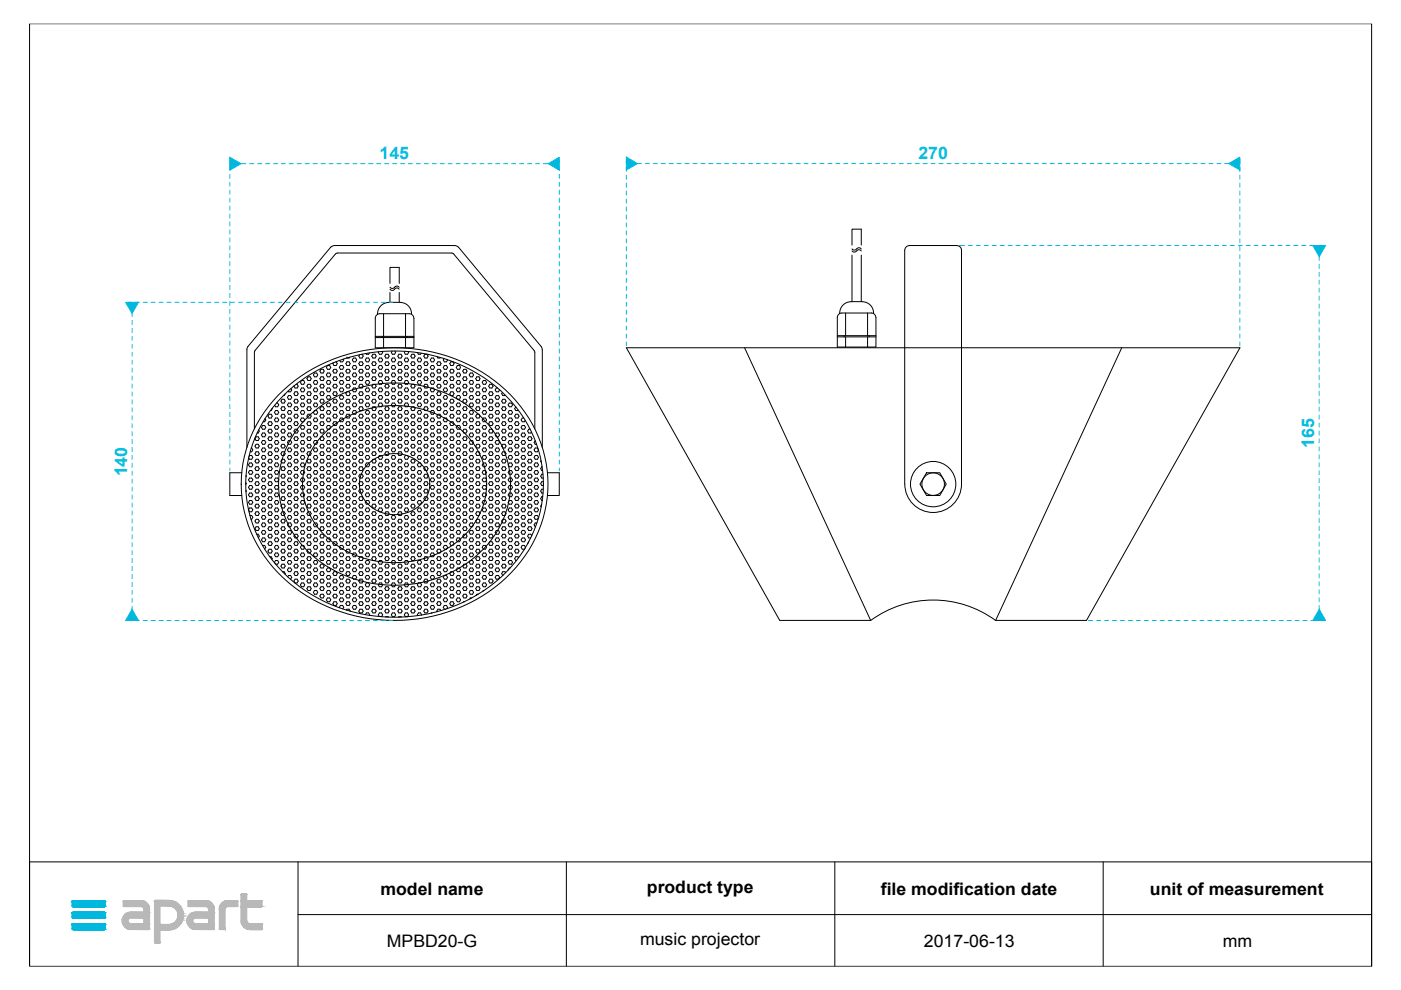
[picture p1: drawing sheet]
<svg xmlns="http://www.w3.org/2000/svg" width="297mm" height="210mm" viewBox="0 0 297 210" stroke-linecap="round" stroke-linejoin="round" font-family="sans-serif">
<defs><g id="words">
<g font-size="3.7" fill="#00c3e4">
<text x="80.5" y="33.7">145</text>
<text x="194.7" y="33.6">270</text>
<text x="278.7" y="95" transform="rotate(-90 278.7 95)">165</text>
<text x="26.9" y="101" transform="rotate(-90 26.9 101)">140</text>
</g>
<g font-size="3.7">
<text x="80.6" y="189.7">model name</text>
<text x="137.2" y="189.3">product type</text>
<text x="186.8" y="189.7">file modification date</text>
<text x="243.8" y="189.7">unit of measurement</text>
<text x="82" y="200.8">MPBD20-G</text>
<text x="135.7" y="200.4">music projector</text>
<text x="195.9" y="200.8">2017-06-13</text>
<text x="259.3" y="200.8">mm</text>
</g>
</g></defs>
<g fill="none" stroke="#000" stroke-width=".21">
<path d="M6.3 5h284.5v199.9h-284.5zM70.9 52.1l-.8 .3-17.7 21.3-.1 21.2M70.9 52.1h25.6M71.1 53.8l-17.1 20.7-.1 16.4M96.2 53.8l-.4-.2-24.3 .1-.3 .1M96.2 53.8l17.1 20.7 .1 16.4M96.5 52.1l.7 .3 17.7 21.3 .1 21.2M180.6 52v-3.4h2v3.4M180.6 54.1v9.9M181.6 52.8l-.1 .1a.55 .55 0 0 1-.8-.1M181.6 53.2l-.1 .1a.55 .55 0 0 1-.8-.1M181.6 52.8l.1-.1a.55 .55 0 0 1 .9 .1"/>
<path d="M181.6 53.2l.1-.1a.55 .55 0 0 1 .9 .1M182.6 54.1v9.9M192.8 52.1a.99 .99 0 0 0-1 .9v49.6a6 6 0 0 0 6 6.1 6 6 0 0 0 6.1-6.1v-49.6a.95 .95 0 0 0-1-.9M192.8 52.1h10.1M65.3 79.9h.5l.2 .4-.2 .4h-.5l-.2-.4zM66.7 79.1h.4l.3 .4-.3 .4h-.4l-.3-.4zM68.1 78.3h.4l.2 .4-.2 .4h-.4l-.3-.4zM68.1 79.9h.4l.2 .4-.2 .4h-.4l-.3-.4zM69.4 77.5h.5l.2 .4-.2 .4h-.5l-.2-.4zM69.4 79.1h.5l.2 .4-.2 .4h-.5l-.2-.4zM70.8 78.3h.5l.2 .4-.2 .4h-.5l-.2-.4zM70.8 79.9h.5l.2 .4-.2 .4h-.5l-.2-.4z"/>
<path d="M71.2 76.7l.3 .4-.2 .4h-.5l-.2-.4 .1-.2M72.2 77.5h.4l.3 .4-.3 .4h-.4l-.3-.4zM72.2 79.1h.4l.3 .4-.3 .4h-.4l-.3-.4zM72.8 76.1l.1 .2-.3 .4h-.4l-.2-.3M73.6 75.9h.1M73.6 76.7h.4l.3 .4-.3 .4h-.4l-.3-.4zM73.6 78.3h.4l.3 .4-.3 .4h-.4l-.3-.4zM73.6 79.9h.4l.3 .4-.3 .4h-.4l-.3-.4zM74.1 75.7l-.1 .2h-.4M74.9 75.9h.5l.2 .4-.2 .4h-.5l-.2-.4zM74.9 77.5h.5l.2 .4-.2 .4h-.5l-.2-.4zM74.9 79.1h.5l.2 .4-.2 .4h-.5l-.2-.4z"/>
<path d="M76.3 76.7h.5l.2 .4-.2 .4h-.5l-.2-.4zM76.3 78.3h.5l.2 .4-.2 .4h-.5l-.2-.4zM76.3 79.9h.5l.2 .4-.2 .4h-.5l-.2-.4zM76.7 75.1l.3 .4-.2 .4h-.5l-.2-.4 .2-.3M77.7 75.9h.4l.3 .4-.3 .4h-.4l-.2-.4zM77.7 77.5h.4l.3 .4-.3 .4h-.4l-.2-.4zM77.7 79.1h.4l.3 .4-.3 .4h-.4l-.2-.4zM78.3 74.8l-.2 .3h-.4l-.1-.2M79.1 75.1h.4l.3 .4-.3 .4h-.4l-.3-.4zM79.1 76.7h.4l.3 .4-.3 .4h-.4l-.3-.4zM79.1 78.3h.4l.3 .4-.3 .4h-.4l-.3-.4zM79.1 79.9h.4l.3 .4-.3 .4h-.4l-.3-.4z"/>
<path d="M79.6 71.3h8.2M79.6 71.6h8.2M80.4 75.9h.5l.2 .4-.2 .4h-.5l-.2-.4zM80.4 77.5h.5l.2 .4-.2 .4h-.5l-.2-.4zM80.4 79.1h.5l.2 .4-.2 .4h-.5l-.2-.4zM81 74.5l.1 .2-.2 .4h-.5l-.2-.4 .1-.1M81 71.3v.3M81.3 66.5v4.8M81.3 71.6v2.1M81.8 75.1h.5l.2 .4-.2 .4h-.5l-.2-.4zM81.8 76.7h.5l.2 .4-.2 .4h-.5l-.2-.4zM81.8 78.3h.5l.2 .4-.2 .4h-.5l-.2-.4z"/>
<path d="M81.8 79.9h.5l.2 .4-.2 .4h-.5l-.2-.4zM82.4 64.1a2.44 2.44 0 0 0-2.4 2.5M82.4 64.1h2.5M82.7 60.1v-3.4h1.9v3.4M82.7 62v2.1M82.7 60.9a.72 .72 0 0 0 1.2-.2h.2l.5 .2M82.7 61.3a.71 .71 0 0 0 1.2-.2h.2l.5 .2M83.2 75.9h.5l.2 .4-.2 .4h-.5l-.2-.4zM83.2 77.5h.5l.2 .4-.2 .4h-.5l-.2-.4zM83.2 79.1h.5l.2 .4-.2 .4h-.5l-.2-.4zM83.7 74.4l.2 .3-.2 .4h-.5l-.2-.4 .1-.3M84.6 75.1h.4l.3 .4-.3 .4h-.4l-.2-.4z"/>
<path d="M84.6 76.7h.4l.3 .4-.3 .4h-.4l-.2-.4zM84.6 78.3h.4l.3 .4-.3 .4h-.4l-.2-.4zM84.6 79.9h.4l.3 .4-.3 .4h-.4l-.2-.4zM84.6 62v2.1M84.9 64.1a2.39 2.39 0 0 1 2.4 2.4M85.9 74.5l-.2 .2 .2 .4h.5l.2-.4-.1-.2M85.9 75.9h.5l.2 .4-.2 .4h-.5l-.2-.4zM85.9 77.5h.5l.2 .4-.2 .4h-.5l-.2-.4zM85.9 79.1h.5l.2 .4-.2 .4h-.5l-.2-.4zM86 66.5v4.8M86 71.6v2.1M86.3 71.3v.3"/>
<path d="M87.3 75.1h.5l.2 .4-.2 .4h-.5l-.2-.4zM87.3 76.7h.5l.2 .4-.2 .4h-.5l-.2-.4zM87.3 78.3h.5l.2 .4-.2 .4h-.5l-.2-.4zM87.3 79.9h.5l.2 .4-.2 .4h-.5l-.2-.4zM87.8 67.5v6.2h-8.2v-6.2a.95 .95 0 0 1 .9-1h6.3a.95 .95 0 0 1 .9 1M88.5 74.7l.2 .4h.5l.1-.2M88.7 75.9h.5l.2 .4-.2 .4h-.5l-.2-.4zM88.7 77.5h.5l.2 .4-.2 .4h-.5l-.2-.4zM88.7 79.1h.5l.2 .4-.2 .4h-.5l-.2-.4zM90.1 75.1h.4l.3 .4-.3 .4h-.4l-.2-.4zM90.1 76.7h.4l.3 .4-.3 .4h-.4l-.2-.4zM90.1 78.3h.4l.3 .4-.3 .4h-.4l-.2-.4z"/>
<path d="M90.1 79.9h.4l.3 .4-.3 .4h-.4l-.2-.4zM91.5 75.9h.4l.2 .4-.2 .4h-.4l-.3-.4zM91.5 77.5h.4l.2 .4-.2 .4h-.4l-.3-.4zM91.5 79.1h.4l.2 .4-.2 .4h-.4l-.3-.4zM92.6 75.6l.2 .3 .6-.1M92.8 76.7h.5l.2 .4-.2 .4h-.5l-.2-.4zM92.8 78.3h.5l.2 .4-.2 .4h-.5l-.2-.4zM92.8 79.9h.5l.2 .4-.2 .4h-.5l-.2-.4zM94.2 76l-.2 .3 .2 .4h.5l.2-.4M94.2 77.5h.5l.2 .4-.2 .4h-.5l-.2-.4zM94.2 79.1h.5l.2 .4-.2 .4h-.5l-.2-.4zM95.6 76.7h.4l.3 .4-.3 .4h-.4l-.2-.4z"/>
<path d="M95.6 78.3h.4l.3 .4-.3 .4h-.4l-.2-.4zM95.6 79.9h.4l.3 .4-.3 .4h-.4l-.2-.4zM97 77.5h.4l.2 .4-.2 .4h-.4l-.3-.4zM97 79.1h.4l.2 .4-.2 .4h-.4l-.3-.4zM98.3 78.3h.5l.2 .4-.2 .4h-.5l-.2-.4zM98.3 79.9h.5l.2 .4-.2 .4h-.5l-.2-.4zM99.7 79.1h.5l.2 .4-.2 .4h-.5l-.2-.4zM101.1 79.9h.5l.2 .4-.2 .4h-.5l-.2-.4zM157.9 73.7l26.7 57.8M177.5 71.2h8.2M177.5 71.4h8.2M178 66.4v.1"/>
<path d="M179 71.2v.2M179.3 66.4v4.8M179.3 71.4v2.2M183.9 66.4v4.8M183.9 71.4v2.2M184.3 71.2v.2M185.2 66.4a2.43 2.43 0 0 0-2.4-2.4 4.8 4.8 0 0 0-3.9 .5 2.39 2.39 0 0 0-.9 1.9M185.7 67.3v6.3h-8.2v-6.3a.95 .95 0 0 1 1-.9h6.2a.95 .95 0 0 1 1 .9M237.8 73.7l-26.7 57.8h19.3l32.5-57.8h-130.1l32.5 57.8h19.3M52.8 96.8l.1-.2h.5l.2 .4-.2 .4h-.5l-.2-.3M52.9 98.2h.5l.2 .4-.2 .4h-.5l-.2-.4zM52.9 99.8h.5l.2 .3-.2 .5h-.5l-.2-.5z"/>
<path d="M53.3 95l.3 .4-.2 .4h-.4M54.3 92.6h.4l.3 .4-.3 .4h-.4l-.2-.4zM54.3 94.2h.4l.3 .4-.3 .4h-.4l-.2-.4zM54.3 95.8h.4l.3 .4-.3 .4h-.4l-.2-.4zM54.3 97.4h.4l.3 .4-.3 .4h-.4l-.2-.4zM54.3 99h.4l.3 .4-.3 .4h-.4l-.2-.4zM54.8 91.2l.2 .2-.3 .4h-.2M55.7 90.2h.4l.2 .4-.2 .4h-.4l-.3-.4zM55.7 91.8h.4l.2 .4-.2 .4h-.4l-.3-.4zM55.7 93.4h.4l.2 .4-.2 .4h-.4l-.3-.4zM55.7 95h.4l.2 .4-.2 .4h-.4l-.3-.4zM55.7 96.6h.4l.2 .4-.2 .4h-.4l-.3-.4z"/>
<path d="M55.7 98.2h.4l.2 .4-.2 .4h-.4l-.3-.4zM55.7 99.8h.4l.2 .3-.2 .5h-.4l-.3-.5zM56.2 88.7l.1 .3-.2 .4h-.3M57 87.8h.5l.2 .4-.2 .4h-.5l-.2-.4zM57 89.4h.5l.2 .4-.2 .4h-.5l-.2-.4zM57 91h.5l.2 .4-.2 .4h-.5l-.2-.4zM57 92.6h.5l.2 .4-.2 .4h-.5l-.2-.4zM57 94.2h.5l.2 .4-.2 .4h-.5l-.2-.4zM57 95.8h.5l.2 .4-.2 .4h-.5l-.2-.4zM57 97.4h.5l.2 .4-.2 .4h-.5l-.2-.4zM57 99h.5l.2 .4-.2 .4h-.5l-.2-.4zM57.7 86.6l-.3 .4"/>
<path d="M58.4 87h.5l.2 .4-.2 .4h-.5l-.2-.4zM58.4 88.6h.5l.2 .4-.2 .4h-.5l-.2-.4zM58.4 90.2h.5l.2 .4-.2 .4h-.5l-.2-.4zM58.4 91.8h.5l.2 .4-.2 .4h-.5l-.2-.4zM58.4 93.4h.5l.2 .4-.2 .4h-.5l-.2-.4zM58.4 95h.5l.2 .4-.2 .4h-.5l-.2-.4zM58.4 96.6h.5l.2 .4-.2 .4h-.5l-.2-.4zM58.4 98.2h.5l.2 .4-.2 .4h-.5l-.2-.4zM58.4 99.8h.5l.2 .3-.2 .5h-.5l-.2-.5zM58.6 85.5h.3l.2 .3-.2 .4h-.5l-.2-.3M59 83.8a35.3 35.3 0 0 1 49.3 0 26.6 26.6 0 0 1-1.1 38.8 35.4 35.4 0 0 1-47.1 0 26.6 26.6 0 0 1-1.1-38.8zM59.8 84.7h.4l.3 .4-.3 .4h-.4l-.2-.4z"/>
<path d="M59.8 86.2h.4l.3 .4-.3 .4h-.4l-.2-.4zM59.8 87.8h.4l.3 .4-.3 .4h-.4l-.2-.4zM59.8 89.4h.4l.3 .4-.3 .4h-.4l-.2-.4zM59.8 91h.4l.3 .4-.3 .4h-.4l-.2-.4zM59.8 92.6h.4l.3 .4-.3 .4h-.4l-.2-.4zM59.8 94.2h.4l.3 .4-.3 .4h-.4l-.2-.4zM59.8 95.8h.4l.3 .4-.3 .4h-.4l-.2-.4zM59.8 97.4h.4l.3 .4-.3 .4h-.4l-.2-.4zM59.8 99h.4l.3 .4-.3 .4h-.4l-.2-.4zM59.9 84a34.1 34.1 0 0 1 47.5 0 26.1 26.1 0 0 1-2.3 39.3 34.2 34.2 0 0 1-45.2-2 26 26 0 0 1 0-37.3zM60.5 83.5l-.4 .4M61.2 83.9h.4l.3 .4-.3 .4h-.4l-.3-.4z"/>
<path d="M61.2 85.5h.4l.3 .3-.3 .4h-.4l-.3-.4zM61.2 87h.4l.3 .4-.3 .4h-.4l-.3-.4zM61.2 88.6h.4l.3 .4-.3 .4h-.4l-.3-.4zM61.2 90.2h.4l.3 .4-.3 .4h-.4l-.3-.4zM61.2 91.8h.4l.3 .4-.3 .4h-.4l-.3-.4zM61.2 93.4h.4l.3 .4-.3 .4h-.4l-.3-.4zM61.2 95h.4l.3 .4-.3 .4h-.4l-.3-.4zM61.2 96.6h.4l.3 .4-.3 .4h-.4l-.3-.4zM61.2 98.2h.4l.3 .4-.3 .4h-.4l-.3-.4zM61.2 99.8h.4l.3 .3-.3 .5h-.4l-.3-.5zM61.7 82.4l.2 .3-.3 .4h-.4l-.1-.2M62.5 83.1h.5l.2 .4-.2 .4h-.5l-.2-.4z"/>
<path d="M62.5 84.7h.5l.2 .4-.2 .4h-.5l-.2-.4zM62.5 86.2h.5l.2 .4-.2 .4h-.5l-.2-.4zM62.5 87.8h.5l.2 .4-.2 .4h-.5l-.2-.4zM62.5 89.4h.5l.2 .4-.2 .4h-.5l-.2-.4zM62.5 91h.5l.2 .4-.2 .4h-.5l-.2-.4zM62.5 92.6h.5l.2 .4-.2 .4h-.5l-.2-.4zM62.5 94.2h.5l.2 .4-.2 .4h-.5l-.2-.4zM62.5 95.8h.5l.2 .4-.2 .4h-.5l-.2-.4zM62.5 97.4h.5l.2 .4-.2 .4h-.5l-.2-.4zM62.5 99h.5l.2 .4-.2 .4h-.5l-.2-.4zM62.8 81.5h.2l.2 .4-.2 .4h-.5l-.2-.5M63.9 80.7h.5l.2 .4-.2 .4h-.5l-.2-.4z"/>
<path d="M63.9 82.3h.5l.2 .4-.2 .4h-.5l-.2-.4zM63.9 83.9h.5l.2 .4-.2 .4h-.5l-.2-.4zM63.9 85.5h.5l.2 .3-.2 .4h-.5l-.2-.4zM63.9 87h.5l.2 .4-.2 .4h-.5l-.2-.4zM63.9 88.6h.5l.2 .4-.2 .4h-.5l-.2-.4zM63.9 90.2h.5l.2 .4-.2 .4h-.5l-.2-.4zM63.9 91.8h.5l.2 .4-.2 .4h-.5l-.2-.4zM63.9 93.4h.5l.2 .4-.2 .4h-.5l-.2-.4zM63.9 95h.5l.2 .4-.2 .4h-.5l-.2-.4zM63.9 96.6h.5l.2 .4-.2 .4h-.5l-.2-.4zM63.9 98.2h.5l.2 .4-.2 .4h-.5l-.2-.4zM63.9 99.8h.5l.2 .3-.2 .5h-.5l-.2-.5z"/>
<path d="M64.8 88.9a27 27 0 0 1 37.7 0 19.5 19.5 0 0 1-2 29.3 27.1 27.1 0 0 1-35.7-1.8 19.4 19.4 0 0 1 0-27.5zM65.3 81.5h.5l.2 .4-.2 .4h-.5l-.2-.4zM65.3 83.1h.5l.2 .4-.2 .4h-.5l-.2-.4zM65.3 84.7h.5l.2 .4-.2 .4h-.5l-.2-.4zM65.3 86.2h.5l.2 .4-.2 .4h-.5l-.2-.4zM65.3 87.8h.5l.2 .4-.2 .4h-.5l-.2-.4zM65.3 89.4h.5l.2 .4-.2 .4h-.5l-.2-.4zM65.3 91h.5l.2 .4-.2 .4h-.5l-.2-.4zM65.3 92.6h.5l.2 .4-.2 .4h-.5l-.2-.4zM65.3 94.2h.5l.2 .4-.2 .4h-.5l-.2-.4zM65.3 95.8h.5l.2 .4-.2 .4h-.5l-.2-.4zM65.3 97.4h.5l.2 .4-.2 .4h-.5l-.2-.4z"/>
<path d="M65.3 99h.5l.2 .4-.2 .4h-.5l-.2-.4zM66.7 80.7h.4l.3 .4-.3 .4h-.4l-.3-.4zM66.7 82.3h.4l.3 .4-.3 .4h-.4l-.3-.4zM66.7 83.9h.4l.3 .4-.3 .4h-.4l-.3-.4zM66.7 85.5h.4l.3 .3-.3 .4h-.4l-.3-.4zM66.7 87h.4l.3 .4-.3 .4h-.4l-.3-.4zM66.7 88.6h.4l.3 .4-.3 .4h-.4l-.3-.4zM66.7 90.2h.4l.3 .4-.3 .4h-.4l-.3-.4zM66.7 91.8h.4l.3 .4-.3 .4h-.4l-.3-.4zM66.7 93.4h.4l.3 .4-.3 .4h-.4l-.3-.4zM66.7 95h.4l.3 .4-.3 .4h-.4l-.3-.4zM66.7 96.6h.4l.3 .4-.3 .4h-.4l-.3-.4z"/>
<path d="M66.7 98.2h.4l.3 .4-.3 .4h-.4l-.3-.4zM66.7 99.8h.4l.3 .3-.3 .5h-.4l-.3-.5zM68.1 81.5h.4l.2 .4-.2 .4h-.4l-.3-.4zM68.1 83.1h.4l.2 .4-.2 .4h-.4l-.3-.4zM68.1 84.7h.4l.2 .4-.2 .4h-.4l-.3-.4zM68.1 86.2h.4l.2 .4-.2 .4h-.4l-.3-.4zM68.1 87.8h.4l.2 .4-.2 .4h-.4l-.3-.4zM68.1 89.4h.4l.2 .4-.2 .4h-.4l-.3-.4zM68.1 91h.4l.2 .4-.2 .4h-.4l-.3-.4zM68.1 92.6h.4l.2 .4-.2 .4h-.4l-.3-.4zM68.1 94.2h.4l.2 .4-.2 .4h-.4l-.3-.4zM68.1 95.8h.4l.2 .4-.2 .4h-.4l-.3-.4z"/>
<path d="M68.1 97.4h.4l.2 .4-.2 .4h-.4l-.3-.4zM68.1 99h.4l.2 .4-.2 .4h-.4l-.3-.4zM69 91.7a21.8 21.8 0 0 1 29.3 0 14.9 14.9 0 0 1-.8 22.7 21.8 21.8 0 0 1-29.3-1.6 14.8 14.8 0 0 1 .8-21.1zM69.4 80.7h.5l.2 .4-.2 .4h-.5l-.2-.4zM69.4 82.3h.5l.2 .4-.2 .4h-.5l-.2-.4zM69.4 83.9h.5l.2 .4-.2 .4h-.5l-.2-.4zM69.4 85.5h.5l.2 .3-.2 .4h-.5l-.2-.4zM69.4 87h.5l.2 .4-.2 .4h-.5l-.2-.4zM69.4 88.6h.5l.2 .4-.2 .4h-.5l-.2-.4zM69.4 90.2h.5l.2 .4-.2 .4h-.5l-.2-.4zM69.4 91.8h.5l.2 .4-.2 .4h-.5l-.2-.4zM69.4 93.4h.5l.2 .4-.2 .4h-.5l-.2-.4z"/>
<path d="M69.4 95h.5l.2 .4-.2 .4h-.5l-.2-.4zM69.4 96.6h.5l.2 .4-.2 .4h-.5l-.2-.4zM69.4 98.2h.5l.2 .4-.2 .4h-.5l-.2-.4zM69.4 99.8h.5l.2 .3-.2 .5h-.5l-.2-.5zM70.8 81.5h.5l.2 .4-.2 .4h-.5l-.2-.4zM70.8 83.1h.5l.2 .4-.2 .4h-.5l-.2-.4zM70.8 84.7h.5l.2 .4-.2 .4h-.5l-.2-.4zM70.8 86.2h.5l.2 .4-.2 .4h-.5l-.2-.4zM70.8 87.8h.5l.2 .4-.2 .4h-.5l-.2-.4zM70.8 89.4h.5l.2 .4-.2 .4h-.5l-.2-.4zM70.8 91h.5l.2 .4-.2 .4h-.5l-.2-.4zM70.8 92.6h.5l.2 .4-.2 .4h-.5l-.2-.4z"/>
<path d="M70.8 94.2h.5l.2 .4-.2 .4h-.5l-.2-.4zM70.8 95.8h.5l.2 .4-.2 .4h-.5l-.2-.4zM70.8 97.4h.5l.2 .4-.2 .4h-.5l-.2-.4zM70.8 99h.5l.2 .4-.2 .4h-.5l-.2-.4zM72.2 80.7h.4l.3 .4-.3 .4h-.4l-.3-.4zM72.2 82.3h.4l.3 .4-.3 .4h-.4l-.3-.4zM72.2 83.9h.4l.3 .4-.3 .4h-.4l-.3-.4zM72.2 85.5h.4l.3 .3-.3 .4h-.4l-.3-.4zM72.2 87h.4l.3 .4-.3 .4h-.4l-.3-.4zM72.2 88.6h.4l.3 .4-.3 .4h-.4l-.3-.4zM72.2 90.2h.4l.3 .4-.3 .4h-.4l-.3-.4zM72.2 91.8h.4l.3 .4-.3 .4h-.4l-.3-.4z"/>
<path d="M72.2 93.4h.4l.3 .4-.3 .4h-.4l-.3-.4zM72.2 95h.4l.3 .4-.3 .4h-.4l-.3-.4zM72.2 96.6h.4l.3 .4-.3 .4h-.4l-.3-.4zM72.2 98.2h.4l.3 .4-.3 .4h-.4l-.3-.4zM72.2 99.8h.4l.3 .3-.3 .5h-.4l-.3-.5zM73.6 81.5h.4l.3 .4-.3 .4h-.4l-.3-.4zM73.6 83.1h.4l.3 .4-.3 .4h-.4l-.3-.4zM73.6 84.7h.4l.3 .4-.3 .4h-.4l-.3-.4zM73.6 86.2h.4l.3 .4-.3 .4h-.4l-.3-.4zM73.6 87.8h.4l.3 .4-.3 .4h-.4l-.3-.4zM73.6 89.4h.4l.3 .4-.3 .4h-.4l-.3-.4zM73.6 91h.4l.3 .4-.3 .4h-.4l-.3-.4z"/>
<path d="M73.6 92.6h.4l.3 .4-.3 .4h-.4l-.3-.4zM73.6 94.2h.4l.3 .4-.3 .4h-.4l-.3-.4zM73.6 95.8h.4l.3 .4-.3 .4h-.4l-.3-.4zM73.6 97.4h.4l.3 .4-.3 .4h-.4l-.3-.4zM73.6 99h.4l.3 .4-.3 .4h-.4l-.3-.4zM74.9 80.7h.5l.2 .4-.2 .4h-.5l-.2-.4zM74.9 82.3h.5l.2 .4-.2 .4h-.5l-.2-.4zM74.9 83.9h.5l.2 .4-.2 .4h-.5l-.2-.4zM74.9 85.5h.5l.2 .3-.2 .4h-.5l-.2-.4zM74.9 87h.5l.2 .4-.2 .4h-.5l-.2-.4zM74.9 88.6h.5l.2 .4-.2 .4h-.5l-.2-.4zM74.9 90.2h.5l.2 .4-.2 .4h-.5l-.2-.4z"/>
<path d="M74.9 91.8h.5l.2 .4-.2 .4h-.5l-.2-.4zM74.9 93.4h.5l.2 .4-.2 .4h-.5l-.2-.4zM74.9 95h.5l.2 .4-.2 .4h-.5l-.2-.4zM74.9 96.6h.5l.2 .4-.2 .4h-.5l-.2-.4zM74.9 98.2h.5l.2 .4-.2 .4h-.5l-.2-.4zM74.9 99.8h.5l.2 .3-.2 .5h-.5l-.2-.5zM76.3 81.5h.5l.2 .4-.2 .4h-.5l-.2-.4zM76.3 83.1h.5l.2 .4-.2 .4h-.5l-.2-.4zM76.3 84.7h.5l.2 .4-.2 .4h-.5l-.2-.4zM76.3 86.2h.5l.2 .4-.2 .4h-.5l-.2-.4zM76.3 87.8h.5l.2 .4-.2 .4h-.5l-.2-.4zM76.3 89.4h.5l.2 .4-.2 .4h-.5l-.2-.4z"/>
<path d="M76.3 91h.5l.2 .4-.2 .4h-.5l-.2-.4zM76.3 92.6h.5l.2 .4-.2 .4h-.5l-.2-.4zM76.3 94.2h.5l.2 .4-.2 .4h-.5l-.2-.4zM76.3 95.8h.5l.2 .4-.2 .4h-.5l-.2-.4zM76.3 97.4h.5l.2 .4-.2 .4h-.5l-.2-.4zM76.3 99h.5l.2 .4-.2 .4h-.5l-.2-.4zM77.7 80.7h.4l.3 .4-.3 .4h-.4l-.2-.4zM77.7 82.3h.4l.3 .4-.3 .4h-.4l-.2-.4zM77.7 83.9h.4l.3 .4-.3 .4h-.4l-.2-.4zM77.7 85.5h.4l.3 .3-.3 .4h-.4l-.2-.4zM77.7 87h.4l.3 .4-.3 .4h-.4l-.2-.4zM77.7 88.6h.4l.3 .4-.3 .4h-.4l-.2-.4z"/>
<path d="M77.7 90.2h.4l.3 .4-.3 .4h-.4l-.2-.4zM77.7 91.8h.4l.3 .4-.3 .4h-.4l-.2-.4zM77.7 93.4h.4l.3 .4-.3 .4h-.4l-.2-.4zM77.7 95h.4l.3 .4-.3 .4h-.4l-.2-.4zM77.7 96.6h.4l.3 .4-.3 .4h-.4l-.2-.4zM77.7 98.2h.4l.3 .4-.3 .4h-.4l-.2-.4zM77.7 99.8h.4l.3 .3-.3 .5h-.4l-.2-.5zM77.9 98.5a8.1 8.1 0 0 1 12.5 1.5 6.2 6.2 0 0 1-3.8 8.6 7.8 7.8 0 0 1-10.1-4.3 5.8 5.8 0 0 1 1.4-5.8zM79.1 81.5h.4l.3 .4-.3 .4h-.4l-.3-.4zM79.1 83.1h.4l.3 .4-.3 .4h-.4l-.3-.4zM79.1 84.7h.4l.3 .4-.3 .4h-.4l-.3-.4zM79.1 86.2h.4l.3 .4-.3 .4h-.4l-.3-.4z"/>
<path d="M79.1 87.8h.4l.3 .4-.3 .4h-.4l-.3-.4zM79.1 89.4h.4l.3 .4-.3 .4h-.4l-.3-.4zM79.1 91h.4l.3 .4-.3 .4h-.4l-.3-.4zM79.1 92.6h.4l.3 .4-.3 .4h-.4l-.3-.4zM79.1 94.2h.4l.3 .4-.3 .4h-.4l-.3-.4zM79.1 95.8h.4l.3 .4-.3 .4h-.4l-.3-.4zM79.1 97.4h.4l.3 .4-.3 .4h-.4l-.3-.4zM79.1 99h.4l.3 .4-.3 .4h-.4l-.3-.4zM80.4 80.7h.5l.2 .4-.2 .4h-.5l-.2-.4zM80.4 82.3h.5l.2 .4-.2 .4h-.5l-.2-.4zM80.4 83.9h.5l.2 .4-.2 .4h-.5l-.2-.4zM80.4 85.5h.5l.2 .3-.2 .4h-.5l-.2-.4z"/>
<path d="M80.4 87h.5l.2 .4-.2 .4h-.5l-.2-.4zM80.4 88.6h.5l.2 .4-.2 .4h-.5l-.2-.4zM80.4 90.2h.5l.2 .4-.2 .4h-.5l-.2-.4zM80.4 91.8h.5l.2 .4-.2 .4h-.5l-.2-.4zM80.4 93.4h.5l.2 .4-.2 .4h-.5l-.2-.4zM80.4 95h.5l.2 .4-.2 .4h-.5l-.2-.4zM80.4 96.6h.5l.2 .4-.2 .4h-.5l-.2-.4zM80.4 98.2h.5l.2 .4-.2 .4h-.5l-.2-.4zM80.4 99.8h.5l.2 .3-.2 .5h-.5l-.2-.5zM81.8 81.5h.5l.2 .4-.2 .4h-.5l-.2-.4zM81.8 83.1h.5l.2 .4-.2 .4h-.5l-.2-.4zM81.8 84.7h.5l.2 .4-.2 .4h-.5l-.2-.4z"/>
<path d="M81.8 86.2h.5l.2 .4-.2 .4h-.5l-.2-.4zM81.8 87.8h.5l.2 .4-.2 .4h-.5l-.2-.4zM81.8 89.4h.5l.2 .4-.2 .4h-.5l-.2-.4zM81.8 91h.5l.2 .4-.2 .4h-.5l-.2-.4zM81.8 92.6h.5l.2 .4-.2 .4h-.5l-.2-.4zM81.8 94.2h.5l.2 .4-.2 .4h-.5l-.2-.4zM81.8 95.8h.5l.2 .4-.2 .4h-.5l-.2-.4zM81.8 97.4h.5l.2 .4-.2 .4h-.5l-.2-.4zM81.8 99h.5l.2 .4-.2 .4h-.5l-.2-.4zM83.2 80.7h.5l.2 .4-.2 .4h-.5l-.2-.4zM83.2 82.3h.5l.2 .4-.2 .4h-.5l-.2-.4zM83.2 83.9h.5l.2 .4-.2 .4h-.5l-.2-.4z"/>
<path d="M83.2 85.5h.5l.2 .3-.2 .4h-.5l-.2-.4zM83.2 87h.5l.2 .4-.2 .4h-.5l-.2-.4zM83.2 88.6h.5l.2 .4-.2 .4h-.5l-.2-.4zM83.2 90.2h.5l.2 .4-.2 .4h-.5l-.2-.4zM83.2 91.8h.5l.2 .4-.2 .4h-.5l-.2-.4zM83.2 93.4h.5l.2 .4-.2 .4h-.5l-.2-.4zM83.2 95h.5l.2 .4-.2 .4h-.5l-.2-.4zM83.2 96.6h.5l.2 .4-.2 .4h-.5l-.2-.4zM83.2 98.2h.5l.2 .4-.2 .4h-.5l-.2-.4zM83.2 99.8h.5l.2 .3-.2 .5h-.5l-.2-.5zM84.6 81.5h.4l.3 .4-.3 .4h-.4l-.2-.4zM84.6 83.1h.4l.3 .4-.3 .4h-.4l-.2-.4z"/>
<path d="M84.6 84.7h.4l.3 .4-.3 .4h-.4l-.2-.4zM84.6 86.2h.4l.3 .4-.3 .4h-.4l-.2-.4zM84.6 87.8h.4l.3 .4-.3 .4h-.4l-.2-.4zM84.6 89.4h.4l.3 .4-.3 .4h-.4l-.2-.4zM84.6 91h.4l.3 .4-.3 .4h-.4l-.2-.4zM84.6 92.6h.4l.3 .4-.3 .4h-.4l-.2-.4zM84.6 94.2h.4l.3 .4-.3 .4h-.4l-.2-.4zM84.6 95.8h.4l.3 .4-.3 .4h-.4l-.2-.4zM84.6 97.4h.4l.3 .4-.3 .4h-.4l-.2-.4zM84.6 99h.4l.3 .4-.3 .4h-.4l-.2-.4zM85.9 80.7h.5l.2 .4-.2 .4h-.5l-.2-.4zM85.9 82.3h.5l.2 .4-.2 .4h-.5l-.2-.4z"/>
<path d="M85.9 83.9h.5l.2 .4-.2 .4h-.5l-.2-.4zM85.9 85.5h.5l.2 .3-.2 .4h-.5l-.2-.4zM85.9 87h.5l.2 .4-.2 .4h-.5l-.2-.4zM85.9 88.6h.5l.2 .4-.2 .4h-.5l-.2-.4zM85.9 90.2h.5l.2 .4-.2 .4h-.5l-.2-.4zM85.9 91.8h.5l.2 .4-.2 .4h-.5l-.2-.4zM85.9 93.4h.5l.2 .4-.2 .4h-.5l-.2-.4zM85.9 95h.5l.2 .4-.2 .4h-.5l-.2-.4zM85.9 96.6h.5l.2 .4-.2 .4h-.5l-.2-.4zM85.9 98.2h.5l.2 .4-.2 .4h-.5l-.2-.4zM85.9 99.8h.5l.2 .3-.2 .5h-.5l-.2-.5zM87.3 81.5h.5l.2 .4-.2 .4h-.5l-.2-.4z"/>
<path d="M87.3 83.1h.5l.2 .4-.2 .4h-.5l-.2-.4zM87.3 84.7h.5l.2 .4-.2 .4h-.5l-.2-.4zM87.3 86.2h.5l.2 .4-.2 .4h-.5l-.2-.4zM87.3 87.8h.5l.2 .4-.2 .4h-.5l-.2-.4zM87.3 89.4h.5l.2 .4-.2 .4h-.5l-.2-.4zM87.3 91h.5l.2 .4-.2 .4h-.5l-.2-.4zM87.3 92.6h.5l.2 .4-.2 .4h-.5l-.2-.4zM87.3 94.2h.5l.2 .4-.2 .4h-.5l-.2-.4zM87.3 95.8h.5l.2 .4-.2 .4h-.5l-.2-.4zM87.3 97.4h.5l.2 .4-.2 .4h-.5l-.2-.4zM87.3 99h.5l.2 .4-.2 .4h-.5l-.2-.4zM88.7 80.7h.5l.2 .4-.2 .4h-.5l-.2-.4z"/>
<path d="M88.7 82.3h.5l.2 .4-.2 .4h-.5l-.2-.4zM88.7 83.9h.5l.2 .4-.2 .4h-.5l-.2-.4zM88.7 85.5h.5l.2 .3-.2 .4h-.5l-.2-.4zM88.7 87h.5l.2 .4-.2 .4h-.5l-.2-.4zM88.7 88.6h.5l.2 .4-.2 .4h-.5l-.2-.4zM88.7 90.2h.5l.2 .4-.2 .4h-.5l-.2-.4zM88.7 91.8h.5l.2 .4-.2 .4h-.5l-.2-.4zM88.7 93.4h.5l.2 .4-.2 .4h-.5l-.2-.4zM88.7 95h.5l.2 .4-.2 .4h-.5l-.2-.4zM88.7 96.6h.5l.2 .4-.2 .4h-.5l-.2-.4zM88.7 98.2h.5l.2 .4-.2 .4h-.5l-.2-.4zM88.7 99.8h.5l.2 .3-.2 .5h-.5l-.2-.5z"/>
<path d="M90.1 81.5h.4l.3 .4-.3 .4h-.4l-.2-.4zM90.1 83.1h.4l.3 .4-.3 .4h-.4l-.2-.4zM90.1 84.7h.4l.3 .4-.3 .4h-.4l-.2-.4zM90.1 86.2h.4l.3 .4-.3 .4h-.4l-.2-.4zM90.1 87.8h.4l.3 .4-.3 .4h-.4l-.2-.4zM90.1 89.4h.4l.3 .4-.3 .4h-.4l-.2-.4zM90.1 91h.4l.3 .4-.3 .4h-.4l-.2-.4zM90.1 92.6h.4l.3 .4-.3 .4h-.4l-.2-.4zM90.1 94.2h.4l.3 .4-.3 .4h-.4l-.2-.4zM90.1 95.8h.4l.3 .4-.3 .4h-.4l-.2-.4zM90.1 97.4h.4l.3 .4-.3 .4h-.4l-.2-.4zM90.1 99h.4l.3 .4-.3 .4h-.4l-.2-.4z"/>
<path d="M91.5 80.7h.4l.2 .4-.2 .4h-.4l-.3-.4zM91.5 82.3h.4l.2 .4-.2 .4h-.4l-.3-.4zM91.5 83.9h.4l.2 .4-.2 .4h-.4l-.3-.4zM91.5 85.5h.4l.2 .3-.2 .4h-.4l-.3-.4zM91.5 87h.4l.2 .4-.2 .4h-.4l-.3-.4zM91.5 88.6h.4l.2 .4-.2 .4h-.4l-.3-.4zM91.5 90.2h.4l.2 .4-.2 .4h-.4l-.3-.4zM91.5 91.8h.4l.2 .4-.2 .4h-.4l-.3-.4zM91.5 93.4h.4l.2 .4-.2 .4h-.4l-.3-.4zM91.5 95h.4l.2 .4-.2 .4h-.4l-.3-.4zM91.5 96.6h.4l.2 .4-.2 .4h-.4l-.3-.4zM91.5 98.2h.4l.2 .4-.2 .4h-.4l-.3-.4z"/>
<path d="M91.5 99.8h.4l.2 .3-.2 .5h-.4l-.3-.5zM92.8 81.5h.5l.2 .4-.2 .4h-.5l-.2-.4zM92.8 83.1h.5l.2 .4-.2 .4h-.5l-.2-.4zM92.8 84.7h.5l.2 .4-.2 .4h-.5l-.2-.4zM92.8 86.2h.5l.2 .4-.2 .4h-.5l-.2-.4zM92.8 87.8h.5l.2 .4-.2 .4h-.5l-.2-.4zM92.8 89.4h.5l.2 .4-.2 .4h-.5l-.2-.4zM92.8 91h.5l.2 .4-.2 .4h-.5l-.2-.4zM92.8 92.6h.5l.2 .4-.2 .4h-.5l-.2-.4zM92.8 94.2h.5l.2 .4-.2 .4h-.5l-.2-.4zM92.8 95.8h.5l.2 .4-.2 .4h-.5l-.2-.4zM92.8 97.4h.5l.2 .4-.2 .4h-.5l-.2-.4z"/>
<path d="M92.8 99h.5l.2 .4-.2 .4h-.5l-.2-.4zM94.2 80.7h.5l.2 .4-.2 .4h-.5l-.2-.4zM94.2 82.3h.5l.2 .4-.2 .4h-.5l-.2-.4zM94.2 83.9h.5l.2 .4-.2 .4h-.5l-.2-.4zM94.2 85.5h.5l.2 .3-.2 .4h-.5l-.2-.4zM94.2 87h.5l.2 .4-.2 .4h-.5l-.2-.4zM94.2 88.6h.5l.2 .4-.2 .4h-.5l-.2-.4zM94.2 90.2h.5l.2 .4-.2 .4h-.5l-.2-.4zM94.2 91.8h.5l.2 .4-.2 .4h-.5l-.2-.4zM94.2 93.4h.5l.2 .4-.2 .4h-.5l-.2-.4zM94.2 95h.5l.2 .4-.2 .4h-.5l-.2-.4zM94.2 96.6h.5l.2 .4-.2 .4h-.5l-.2-.4z"/>
<path d="M94.2 98.2h.5l.2 .4-.2 .4h-.5l-.2-.4zM94.2 99.8h.5l.2 .3-.2 .5h-.5l-.2-.5zM95.6 81.5h.4l.3 .4-.3 .4h-.4l-.2-.4zM95.6 83.1h.4l.3 .4-.3 .4h-.4l-.2-.4zM95.6 84.7h.4l.3 .4-.3 .4h-.4l-.2-.4zM95.6 86.2h.4l.3 .4-.3 .4h-.4l-.2-.4zM95.6 87.8h.4l.3 .4-.3 .4h-.4l-.2-.4zM95.6 89.4h.4l.3 .4-.3 .4h-.4l-.2-.4zM95.6 91h.4l.3 .4-.3 .4h-.4l-.2-.4zM95.6 92.6h.4l.3 .4-.3 .4h-.4l-.2-.4zM95.6 94.2h.4l.3 .4-.3 .4h-.4l-.2-.4zM95.6 95.8h.4l.3 .4-.3 .4h-.4l-.2-.4z"/>
<path d="M95.6 97.4h.4l.3 .4-.3 .4h-.4l-.2-.4zM95.6 99h.4l.3 .4-.3 .4h-.4l-.2-.4zM97 80.7h.4l.2 .4-.2 .4h-.4l-.3-.4zM97 82.3h.4l.2 .4-.2 .4h-.4l-.3-.4zM97 83.9h.4l.2 .4-.2 .4h-.4l-.3-.4zM97 85.5h.4l.2 .3-.2 .4h-.4l-.3-.4zM97 87h.4l.2 .4-.2 .4h-.4l-.3-.4zM97 88.6h.4l.2 .4-.2 .4h-.4l-.3-.4zM97 90.2h.4l.2 .4-.2 .4h-.4l-.3-.4zM97 91.8h.4l.2 .4-.2 .4h-.4l-.3-.4zM97 93.4h.4l.2 .4-.2 .4h-.4l-.3-.4zM97 95h.4l.2 .4-.2 .4h-.4l-.3-.4z"/>
<path d="M97 96.6h.4l.2 .4-.2 .4h-.4l-.3-.4zM97 98.2h.4l.2 .4-.2 .4h-.4l-.3-.4zM97 99.8h.4l.2 .3-.2 .5h-.4l-.3-.5zM98.3 81.5h.5l.2 .4-.2 .4h-.5l-.2-.4zM98.3 83.1h.5l.2 .4-.2 .4h-.5l-.2-.4zM98.3 84.7h.5l.2 .4-.2 .4h-.5l-.2-.4zM98.3 86.2h.5l.2 .4-.2 .4h-.5l-.2-.4zM98.3 87.8h.5l.2 .4-.2 .4h-.5l-.2-.4zM98.3 89.4h.5l.2 .4-.2 .4h-.5l-.2-.4zM98.3 91h.5l.2 .4-.2 .4h-.5l-.2-.4zM98.3 92.6h.5l.2 .4-.2 .4h-.5l-.2-.4zM98.3 94.2h.5l.2 .4-.2 .4h-.5l-.2-.4z"/>
<path d="M98.3 95.8h.5l.2 .4-.2 .4h-.5l-.2-.4zM98.3 97.4h.5l.2 .4-.2 .4h-.5l-.2-.4zM98.3 99h.5l.2 .4-.2 .4h-.5l-.2-.4zM99.7 80.7h.5l.2 .4-.2 .4h-.5l-.2-.4zM99.7 82.3h.5l.2 .4-.2 .4h-.5l-.2-.4zM99.7 83.9h.5l.2 .4-.2 .4h-.5l-.2-.4zM99.7 85.5h.5l.2 .3-.2 .4h-.5l-.2-.4zM99.7 87h.5l.2 .4-.2 .4h-.5l-.2-.4zM99.7 88.6h.5l.2 .4-.2 .4h-.5l-.2-.4zM99.7 90.2h.5l.2 .4-.2 .4h-.5l-.2-.4zM99.7 91.8h.5l.2 .4-.2 .4h-.5l-.2-.4zM99.7 93.4h.5l.2 .4-.2 .4h-.5l-.2-.4z"/>
<path d="M99.7 95h.5l.2 .4-.2 .4h-.5l-.2-.4zM99.7 96.6h.5l.2 .4-.2 .4h-.5l-.2-.4zM99.7 98.2h.5l.2 .4-.2 .4h-.5l-.2-.4zM99.7 99.8h.5l.2 .3-.2 .5h-.5l-.2-.5zM101.1 81.5h.5l.2 .4-.2 .4h-.5l-.2-.4zM101.1 83.1h.5l.2 .4-.2 .4h-.5l-.2-.4zM101.1 84.7h.5l.2 .4-.2 .4h-.5l-.2-.4zM101.1 86.2h.5l.2 .4-.2 .4h-.5l-.2-.4zM101.1 87.8h.5l.2 .4-.2 .4h-.5l-.2-.4zM101.1 89.4h.5l.2 .4-.2 .4h-.5l-.2-.4zM101.1 91h.5l.2 .4-.2 .4h-.5l-.2-.4zM101.1 92.6h.5l.2 .4-.2 .4h-.5l-.2-.4z"/>
<path d="M101.1 94.2h.5l.2 .4-.2 .4h-.5l-.2-.4zM101.1 95.8h.5l.2 .4-.2 .4h-.5l-.2-.4zM101.1 97.4h.5l.2 .4-.2 .4h-.5l-.2-.4zM101.1 99h.5l.2 .4-.2 .4h-.5l-.2-.4zM102.5 80.7h.4l.3 .4-.3 .4h-.4l-.3-.4zM102.5 82.3h.4l.3 .4-.3 .4h-.4l-.3-.4zM102.5 83.9h.4l.3 .4-.3 .4h-.4l-.3-.4zM102.5 85.5h.4l.3 .3-.3 .4h-.4l-.3-.4zM102.5 87h.4l.3 .4-.3 .4h-.4l-.3-.4zM102.5 88.6h.4l.3 .4-.3 .4h-.4l-.3-.4zM102.5 90.2h.4l.3 .4-.3 .4h-.4l-.3-.4zM102.5 91.8h.4l.3 .4-.3 .4h-.4l-.3-.4z"/>
<path d="M102.5 93.4h.4l.3 .4-.3 .4h-.4l-.3-.4zM102.5 95h.4l.3 .4-.3 .4h-.4l-.3-.4zM102.5 96.6h.4l.3 .4-.3 .4h-.4l-.3-.4zM102.5 98.2h.4l.3 .4-.3 .4h-.4l-.3-.4zM102.5 99.8h.4l.3 .3-.3 .5h-.4l-.3-.5zM103.8 81.5h.5l.2 .4-.2 .4h-.5l-.2-.4zM103.8 83.1h.5l.2 .4-.2 .4h-.5l-.2-.4zM103.8 84.7h.5l.2 .4-.2 .4h-.5l-.2-.4zM103.8 86.2h.5l.2 .4-.2 .4h-.5l-.2-.4zM103.8 87.8h.5l.2 .4-.2 .4h-.5l-.2-.4zM103.8 89.4h.5l.2 .4-.2 .4h-.5l-.2-.4zM103.8 91h.5l.2 .4-.2 .4h-.5l-.2-.4z"/>
<path d="M103.8 92.6h.5l.2 .4-.2 .4h-.5l-.2-.4zM103.8 94.2h.5l.2 .4-.2 .4h-.5l-.2-.4zM103.8 95.8h.5l.2 .4-.2 .4h-.5l-.2-.4zM103.8 97.4h.5l.2 .4-.2 .4h-.5l-.2-.4zM103.8 99h.5l.2 .4-.2 .4h-.5l-.2-.4zM105.2 83.9h.5l.2 .4-.2 .4h-.5l-.2-.4zM105.2 85.5h.5l.2 .3-.2 .4h-.5l-.2-.4zM105.2 87h.5l.2 .4-.2 .4h-.5l-.2-.4zM105.2 88.6h.5l.2 .4-.2 .4h-.5l-.2-.4zM105.2 90.2h.5l.2 .4-.2 .4h-.5l-.2-.4zM105.2 91.8h.5l.2 .4-.2 .4h-.5l-.2-.4zM105.2 93.4h.5l.2 .4-.2 .4h-.5l-.2-.4z"/>
<path d="M105.2 95h.5l.2 .4-.2 .4h-.5l-.2-.4zM105.2 96.6h.5l.2 .4-.2 .4h-.5l-.2-.4zM105.2 98.2h.5l.2 .4-.2 .4h-.5l-.2-.4zM105.2 99.8h.5l.2 .3-.2 .5h-.5l-.2-.5zM105.5 82.3h-.3l-.2 .4 .2 .4h.5l.2-.5M106.5 83.2l-.1 .3 .2 .4 .5-.1M106.6 84.7h.5l.2 .4-.2 .4h-.5l-.2-.4zM106.6 86.2h.5l.2 .4-.2 .4h-.5l-.2-.4zM106.6 87.8h.5l.2 .4-.2 .4h-.5l-.2-.4zM106.6 89.4h.5l.2 .4-.2 .4h-.5l-.2-.4zM106.6 91h.5l.2 .4-.2 .4h-.5l-.2-.4zM106.6 92.6h.5l.2 .4-.2 .4h-.5l-.2-.4z"/>
<path d="M106.6 94.2h.5l.2 .4-.2 .4h-.5l-.2-.4zM106.6 95.8h.5l.2 .4-.2 .4h-.5l-.2-.4zM106.6 97.4h.5l.2 .4-.2 .4h-.5l-.2-.4zM106.6 99h.5l.2 .4-.2 .4h-.5l-.2-.4zM108 85.5h.4l.3 .3-.3 .4h-.4l-.3-.4zM108 87h.4l.3 .4-.3 .4h-.4l-.3-.4zM108 88.6h.4l.3 .4-.3 .4h-.4l-.3-.4zM108 90.2h.4l.3 .4-.3 .4h-.4l-.3-.4zM108 91.8h.4l.3 .4-.3 .4h-.4l-.3-.4zM108 93.4h.4l.3 .4-.3 .4h-.4l-.3-.4zM108 95h.4l.3 .4-.3 .4h-.4l-.3-.4zM108 96.6h.4l.3 .4-.3 .4h-.4l-.3-.4z"/>
<path d="M108 98.2h.4l.3 .4-.3 .4h-.4l-.3-.4zM108 99.8h.4l.3 .3-.3 .5h-.4l-.3-.5zM109.3 86.3l-.2 .3 .2 .4 .6-.1M109.3 87.8h.5l.2 .4-.2 .4h-.5l-.2-.4zM109.3 89.4h.5l.2 .4-.2 .4h-.5l-.2-.4zM109.3 91h.5l.2 .4-.2 .4h-.5l-.2-.4zM109.3 92.6h.5l.2 .4-.2 .4h-.5l-.2-.4zM109.3 94.2h.5l.2 .4-.2 .4h-.5l-.2-.4zM109.3 95.8h.5l.2 .4-.2 .4h-.5l-.2-.4zM109.3 97.4h.5l.2 .4-.2 .4h-.5l-.2-.4zM109.3 99h.5l.2 .4-.2 .4h-.5l-.2-.4zM110.7 90.2h.5l.2 .4-.2 .4h-.5l-.2-.4z"/>
<path d="M110.7 91.8h.5l.2 .4-.2 .4h-.5l-.2-.4zM110.7 93.4h.5l.2 .4-.2 .4h-.5l-.2-.4zM110.7 95h.5l.2 .4-.2 .4h-.5l-.2-.4zM110.7 96.6h.5l.2 .4-.2 .4h-.5l-.2-.4zM110.7 98.2h.5l.2 .4-.2 .4h-.5l-.2-.4zM110.7 99.8h.5l.2 .3-.2 .5h-.5l-.2-.5zM111 88.6h-.3l-.2 .4 .2 .4h.5l.2-.3M112.1 92.6h.5l.2 .4-.2 .4h-.5l-.2-.4zM112.1 94.2h.5l.2 .4-.2 .4h-.5l-.2-.4zM112.1 95.8h.5l.2 .4-.2 .4h-.5l-.2-.4zM112.1 97.4h.5l.2 .4-.2 .4h-.5l-.2-.4zM112.1 99h.5l.2 .4-.2 .4h-.5l-.2-.4z"/>
<path d="M112.4 91h-.3l-.2 .4 .2 .4h.5l.1-.2M113.5 93.4l-.3 .4 .3 .4h.3M113.5 96.6h.4l.3 .4-.3 .4h-.4l-.3-.4zM113.5 98.2h.4l.3 .4-.3 .4h-.4l-.3-.4zM113.5 99.8h.4l.3 .3-.3 .5h-.4l-.3-.5zM114.1 95.3l-.2-.3h-.4l-.3 .4 .3 .4h.4l.3-.4M114.7 97.6l.1 .5M114.9 99l-.3 .4 .3 .4h.1M51.2 100.2h-2.5v4.9h2.5M52.1 102.3l.1 .2-.1 .3M52.1 104l.1 .3M52.2 100.8v.3"/>
<path d="M52.7 108.1l.2-.4h.5l.2 .4-.2 .4h-.5l-.2-.3M52.9 101.4h.5l.2 .3-.2 .4h-.5l-.2-.4zM52.9 102.9h.5l.2 .4-.2 .4h-.5l-.2-.4zM52.9 104.5h.5l.2 .4-.2 .4h-.5l-.2-.4zM52.9 106.1h.5l.2 .4-.2 .4h-.5l-.2-.4zM53 109.3h.4l.2 .4-.2 .4h-.2M54.3 100.6h.4l.3 .4-.3 .4h-.4l-.2-.4zM54.3 102.1h.4l.3 .4-.3 .4h-.4l-.2-.4zM54.3 103.7h.4l.3 .4-.3 .4h-.4l-.2-.4zM54.3 105.3h.4l.3 .4-.3 .4h-.4l-.2-.4zM54.3 106.9h.4l.3 .4-.3 .4h-.4l-.2-.4zM54.3 108.5h.4l.3 .4-.3 .4h-.4l-.2-.4z"/>
<path d="M54.3 110.1h.4l.3 .4-.3 .4h-.4l-.2-.4zM54.3 111.7h.4l.3 .4-.3 .4h-.4l-.2-.4zM54.4 113.3h.3l.3 .4-.2 .3M55.7 101.4h.4l.2 .3-.2 .4h-.4l-.3-.4zM55.7 102.9h.4l.2 .4-.2 .4h-.4l-.3-.4zM55.7 104.5h.4l.2 .4-.2 .4h-.4l-.3-.4zM55.7 106.1h.4l.2 .4-.2 .4h-.4l-.3-.4zM55.7 107.7h.4l.2 .4-.2 .4h-.4l-.3-.4zM55.7 109.3h.4l.2 .4-.2 .4h-.4l-.3-.4zM55.7 110.9h.4l.2 .4-.2 .4h-.4l-.3-.4zM55.7 112.5h.4l.2 .4-.2 .4h-.4l-.3-.4zM55.7 114.1h.4l.2 .4-.2 .4h-.4l-.3-.4z"/>
<path d="M55.7 115.6h.4l.2 .4-.2 .4M55.7 115.6l-.1 .1M57 100.6h.5l.2 .4-.2 .4h-.5l-.2-.4zM57 102.1h.5l.2 .4-.2 .4h-.5l-.2-.4zM57 103.7h.5l.2 .4-.2 .4h-.5l-.2-.4zM57 105.3h.5l.2 .4-.2 .4h-.5l-.2-.4zM57 106.9h.5l.2 .4-.2 .4h-.5l-.2-.4zM57 108.5h.5l.2 .4-.2 .4h-.5l-.2-.4zM57 110.1h.5l.2 .4-.2 .4h-.5l-.2-.4zM57 111.7h.5l.2 .4-.2 .4h-.5l-.2-.4zM57 113.3h.5l.2 .4-.2 .4h-.5l-.2-.4zM57 114.9h.5l.2 .4-.2 .3h-.5l-.2-.3z"/>
<path d="M57 116.4h.5l.2 .4-.2 .5h-.5l-.2-.5zM57.2 118h.3l.2 .4-.1 .2M58.3 119.5l-.1-.3 .2-.4h.5l.2 .4-.2 .4h-.5M58.4 101.4h.5l.2 .3-.2 .4h-.5l-.2-.4zM58.4 102.9h.5l.2 .4-.2 .4h-.5l-.2-.4zM58.4 104.5h.5l.2 .4-.2 .4h-.5l-.2-.4zM58.4 106.1h.5l.2 .4-.2 .4h-.5l-.2-.4zM58.4 107.7h.5l.2 .4-.2 .4h-.5l-.2-.4zM58.4 109.3h.5l.2 .4-.2 .4h-.5l-.2-.4zM58.4 110.9h.5l.2 .4-.2 .4h-.5l-.2-.4zM58.4 112.5h.5l.2 .4-.2 .4h-.5l-.2-.4zM58.4 114.1h.5l.2 .4-.2 .4h-.5l-.2-.4z"/>
<path d="M58.4 115.6h.5l.2 .4-.2 .4h-.5l-.2-.4zM58.4 117.3h.5l.2 .3-.2 .4h-.5l-.2-.4zM59.8 100.6h.4l.3 .4-.3 .4h-.4l-.2-.4zM59.8 102.1h.4l.3 .4-.3 .4h-.4l-.2-.4zM59.8 103.7h.4l.3 .4-.3 .4h-.4l-.2-.4zM59.8 105.3h.4l.3 .4-.3 .4h-.4l-.2-.4zM59.8 106.9h.4l.3 .4-.3 .4h-.4l-.2-.4zM59.8 108.5h.4l.3 .4-.3 .4h-.4l-.2-.4zM59.8 110.1h.4l.3 .4-.3 .4h-.4l-.2-.4zM59.8 111.7h.4l.3 .4-.3 .4h-.4l-.2-.4zM59.8 113.3h.4l.3 .4-.3 .4h-.4l-.2-.4zM59.8 114.9h.4l.3 .4-.3 .3h-.4l-.2-.3z"/>
<path d="M59.8 116.4h.4l.3 .4-.3 .5h-.4l-.2-.5zM59.8 118h.4l.3 .4-.3 .4h-.4l-.2-.4zM59.8 119.6h.4l.3 .4-.3 .4h-.4l-.2-.4zM61.2 101.4h.4l.3 .3-.3 .4h-.4l-.3-.4zM61.2 102.9h.4l.3 .4-.3 .4h-.4l-.3-.4zM61.2 104.5h.4l.3 .4-.3 .4h-.4l-.3-.4zM61.2 106.1h.4l.3 .4-.3 .4h-.4l-.3-.4zM61.2 107.7h.4l.3 .4-.3 .4h-.4l-.3-.4zM61.2 109.3h.4l.3 .4-.3 .4h-.4l-.3-.4zM61.2 110.9h.4l.3 .4-.3 .4h-.4l-.3-.4zM61.2 112.5h.4l.3 .4-.3 .4h-.4l-.3-.4zM61.2 114.1h.4l.3 .4-.3 .4h-.4l-.3-.4z"/>
<path d="M61.2 115.6h.4l.3 .4-.3 .4h-.4l-.3-.4zM61.2 117.3h.4l.3 .3-.3 .4h-.4l-.3-.4zM61.2 118.8h.4l.3 .4-.3 .4h-.4l-.3-.4zM62.5 100.6h.5l.2 .4-.2 .4h-.5l-.2-.4zM62.5 102.1h.5l.2 .4-.2 .4h-.5l-.2-.4zM62.5 103.7h.5l.2 .4-.2 .4h-.5l-.2-.4zM62.5 105.3h.5l.2 .4-.2 .4h-.5l-.2-.4zM62.5 106.9h.5l.2 .4-.2 .4h-.5l-.2-.4zM62.5 108.5h.5l.2 .4-.2 .4h-.5l-.2-.4zM62.5 110.1h.5l.2 .4-.2 .4h-.5l-.2-.4zM62.5 111.7h.5l.2 .4-.2 .4h-.5l-.2-.4zM62.5 113.3h.5l.2 .4-.2 .4h-.5l-.2-.4z"/>
<path d="M62.5 114.9h.5l.2 .4-.2 .3h-.5l-.2-.3zM62.5 116.4h.5l.2 .4-.2 .5h-.5l-.2-.5zM62.5 118h.5l.2 .4-.2 .4h-.5l-.2-.4zM62.5 119.6h.5l.2 .4-.2 .4h-.5l-.2-.4zM63.9 101.4h.5l.2 .3-.2 .4h-.5l-.2-.4zM63.9 102.9h.5l.2 .4-.2 .4h-.5l-.2-.4zM63.9 104.5h.5l.2 .4-.2 .4h-.5l-.2-.4zM63.9 106.1h.5l.2 .4-.2 .4h-.5l-.2-.4zM63.9 107.7h.5l.2 .4-.2 .4h-.5l-.2-.4zM63.9 109.3h.5l.2 .4-.2 .4h-.5l-.2-.4zM63.9 110.9h.5l.2 .4-.2 .4h-.5l-.2-.4zM63.9 112.5h.5l.2 .4-.2 .4h-.5l-.2-.4z"/>
<path d="M63.9 114.1h.5l.2 .4-.2 .4h-.5l-.2-.4zM63.9 115.6h.5l.2 .4-.2 .4h-.5l-.2-.4zM63.9 117.3h.5l.2 .3-.2 .4h-.5l-.2-.4zM63.9 118.8h.5l.2 .4-.2 .4h-.5l-.2-.4zM65.3 100.6h.5l.2 .4-.2 .4h-.5l-.2-.4zM65.3 102.1h.5l.2 .4-.2 .4h-.5l-.2-.4zM65.3 103.7h.5l.2 .4-.2 .4h-.5l-.2-.4zM65.3 105.3h.5l.2 .4-.2 .4h-.5l-.2-.4zM65.3 106.9h.5l.2 .4-.2 .4h-.5l-.2-.4zM65.3 108.5h.5l.2 .4-.2 .4h-.5l-.2-.4zM65.3 110.1h.5l.2 .4-.2 .4h-.5l-.2-.4zM65.3 111.7h.5l.2 .4-.2 .4h-.5l-.2-.4z"/>
<path d="M65.3 113.3h.5l.2 .4-.2 .4h-.5l-.2-.4zM65.3 114.9h.5l.2 .4-.2 .3h-.5l-.2-.3zM65.3 116.4h.5l.2 .4-.2 .5h-.5l-.2-.5zM65.3 118h.5l.2 .4-.2 .4h-.5l-.2-.4zM65.3 119.6h.5l.2 .4-.2 .4h-.5l-.2-.4zM66.7 101.4h.4l.3 .3-.3 .4h-.4l-.3-.4zM66.7 102.9h.4l.3 .4-.3 .4h-.4l-.3-.4zM66.7 104.5h.4l.3 .4-.3 .4h-.4l-.3-.4zM66.7 106.1h.4l.3 .4-.3 .4h-.4l-.3-.4zM66.7 107.7h.4l.3 .4-.3 .4h-.4l-.3-.4zM66.7 109.3h.4l.3 .4-.3 .4h-.4l-.3-.4zM66.7 110.9h.4l.3 .4-.3 .4h-.4l-.3-.4z"/>
<path d="M66.7 112.5h.4l.3 .4-.3 .4h-.4l-.3-.4zM66.7 114.1h.4l.3 .4-.3 .4h-.4l-.3-.4zM66.7 115.6h.4l.3 .4-.3 .4h-.4l-.3-.4zM66.7 117.3h.4l.3 .3-.3 .4h-.4l-.3-.4zM66.7 118.8h.4l.3 .4-.3 .4h-.4l-.3-.4zM68.1 100.6h.4l.2 .4-.2 .4h-.4l-.3-.4zM68.1 102.1h.4l.2 .4-.2 .4h-.4l-.3-.4zM68.1 103.7h.4l.2 .4-.2 .4h-.4l-.3-.4zM68.1 105.3h.4l.2 .4-.2 .4h-.4l-.3-.4zM68.1 106.9h.4l.2 .4-.2 .4h-.4l-.3-.4zM68.1 108.5h.4l.2 .4-.2 .4h-.4l-.3-.4zM68.1 110.1h.4l.2 .4-.2 .4h-.4l-.3-.4z"/>
<path d="M68.1 111.7h.4l.2 .4-.2 .4h-.4l-.3-.4zM68.1 113.3h.4l.2 .4-.2 .4h-.4l-.3-.4zM68.1 114.9h.4l.2 .4-.2 .3h-.4l-.3-.3zM68.1 116.4h.4l.2 .4-.2 .5h-.4l-.3-.5zM68.1 118h.4l.2 .4-.2 .4h-.4l-.3-.4zM68.1 119.6h.4l.2 .4-.2 .4h-.4l-.3-.4zM69.4 101.4h.5l.2 .3-.2 .4h-.5l-.2-.4zM69.4 102.9h.5l.2 .4-.2 .4h-.5l-.2-.4zM69.4 104.5h.5l.2 .4-.2 .4h-.5l-.2-.4zM69.4 106.1h.5l.2 .4-.2 .4h-.5l-.2-.4zM69.4 107.7h.5l.2 .4-.2 .4h-.5l-.2-.4zM69.4 109.3h.5l.2 .4-.2 .4h-.5l-.2-.4z"/>
<path d="M69.4 110.9h.5l.2 .4-.2 .4h-.5l-.2-.4zM69.4 112.5h.5l.2 .4-.2 .4h-.5l-.2-.4zM69.4 114.1h.5l.2 .4-.2 .4h-.5l-.2-.4zM69.4 115.6h.5l.2 .4-.2 .4h-.5l-.2-.4zM69.4 117.3h.5l.2 .3-.2 .4h-.5l-.2-.4zM69.4 118.8h.5l.2 .4-.2 .4h-.5l-.2-.4zM70.8 100.6h.5l.2 .4-.2 .4h-.5l-.2-.4zM70.8 102.1h.5l.2 .4-.2 .4h-.5l-.2-.4zM70.8 103.7h.5l.2 .4-.2 .4h-.5l-.2-.4zM70.8 105.3h.5l.2 .4-.2 .4h-.5l-.2-.4zM70.8 106.9h.5l.2 .4-.2 .4h-.5l-.2-.4zM70.8 108.5h.5l.2 .4-.2 .4h-.5l-.2-.4z"/>
<path d="M70.8 110.1h.5l.2 .4-.2 .4h-.5l-.2-.4zM70.8 111.7h.5l.2 .4-.2 .4h-.5l-.2-.4zM70.8 113.3h.5l.2 .4-.2 .4h-.5l-.2-.4zM70.8 114.9h.5l.2 .4-.2 .3h-.5l-.2-.3zM70.8 116.4h.5l.2 .4-.2 .5h-.5l-.2-.5zM70.8 118h.5l.2 .4-.2 .4h-.5l-.2-.4zM70.8 119.6h.5l.2 .4-.2 .4h-.5l-.2-.4zM72.2 101.4h.4l.3 .3-.3 .4h-.4l-.3-.4zM72.2 102.9h.4l.3 .4-.3 .4h-.4l-.3-.4zM72.2 104.5h.4l.3 .4-.3 .4h-.4l-.3-.4zM72.2 106.1h.4l.3 .4-.3 .4h-.4l-.3-.4zM72.2 107.7h.4l.3 .4-.3 .4h-.4l-.3-.4z"/>
<path d="M72.2 109.3h.4l.3 .4-.3 .4h-.4l-.3-.4zM72.2 110.9h.4l.3 .4-.3 .4h-.4l-.3-.4zM72.2 112.5h.4l.3 .4-.3 .4h-.4l-.3-.4zM72.2 114.1h.4l.3 .4-.3 .4h-.4l-.3-.4zM72.2 115.6h.4l.3 .4-.3 .4h-.4l-.3-.4zM72.2 117.3h.4l.3 .3-.3 .4h-.4l-.3-.4zM72.2 118.8h.4l.3 .4-.3 .4h-.4l-.3-.4zM73.6 100.6h.4l.3 .4-.3 .4h-.4l-.3-.4zM73.6 102.1h.4l.3 .4-.3 .4h-.4l-.3-.4zM73.6 103.7h.4l.3 .4-.3 .4h-.4l-.3-.4zM73.6 105.3h.4l.3 .4-.3 .4h-.4l-.3-.4zM73.6 106.9h.4l.3 .4-.3 .4h-.4l-.3-.4z"/>
<path d="M73.6 108.5h.4l.3 .4-.3 .4h-.4l-.3-.4zM73.6 110.1h.4l.3 .4-.3 .4h-.4l-.3-.4zM73.6 111.7h.4l.3 .4-.3 .4h-.4l-.3-.4zM73.6 113.3h.4l.3 .4-.3 .4h-.4l-.3-.4zM73.6 114.9h.4l.3 .4-.3 .3h-.4l-.3-.3zM73.6 116.4h.4l.3 .4-.3 .5h-.4l-.3-.5zM73.6 118h.4l.3 .4-.3 .4h-.4l-.3-.4zM73.6 119.6h.4l.3 .4-.3 .4h-.4l-.3-.4zM74.9 101.4h.5l.2 .3-.2 .4h-.5l-.2-.4zM74.9 102.9h.5l.2 .4-.2 .4h-.5l-.2-.4zM74.9 104.5h.5l.2 .4-.2 .4h-.5l-.2-.4zM74.9 106.1h.5l.2 .4-.2 .4h-.5l-.2-.4z"/>
<path d="M74.9 107.7h.5l.2 .4-.2 .4h-.5l-.2-.4zM74.9 109.3h.5l.2 .4-.2 .4h-.5l-.2-.4zM74.9 110.9h.5l.2 .4-.2 .4h-.5l-.2-.4zM74.9 112.5h.5l.2 .4-.2 .4h-.5l-.2-.4zM74.9 114.1h.5l.2 .4-.2 .4h-.5l-.2-.4zM74.9 115.6h.5l.2 .4-.2 .4h-.5l-.2-.4zM74.9 117.3h.5l.2 .3-.2 .4h-.5l-.2-.4zM74.9 118.8h.5l.2 .4-.2 .4h-.5l-.2-.4zM76.3 100.6h.5l.2 .4-.2 .4h-.5l-.2-.4zM76.3 102.1h.5l.2 .4-.2 .4h-.5l-.2-.4zM76.3 103.7h.5l.2 .4-.2 .4h-.5l-.2-.4zM76.3 105.3h.5l.2 .4-.2 .4h-.5l-.2-.4z"/>
<path d="M76.3 106.9h.5l.2 .4-.2 .4h-.5l-.2-.4zM76.3 108.5h.5l.2 .4-.2 .4h-.5l-.2-.4zM76.3 110.1h.5l.2 .4-.2 .4h-.5l-.2-.4zM76.3 111.7h.5l.2 .4-.2 .4h-.5l-.2-.4zM76.3 113.3h.5l.2 .4-.2 .4h-.5l-.2-.4zM76.3 114.9h.5l.2 .4-.2 .3h-.5l-.2-.3zM76.3 116.4h.5l.2 .4-.2 .5h-.5l-.2-.5zM76.3 118h.5l.2 .4-.2 .4h-.5l-.2-.4zM76.3 119.6h.5l.2 .4-.2 .4h-.5l-.2-.4zM77.7 101.4h.4l.3 .3-.3 .4h-.4l-.2-.4zM77.7 102.9h.4l.3 .4-.3 .4h-.4l-.2-.4zM77.7 104.5h.4l.3 .4-.3 .4h-.4l-.2-.4z"/>
<path d="M77.7 106.1h.4l.3 .4-.3 .4h-.4l-.2-.4zM77.7 107.7h.4l.3 .4-.3 .4h-.4l-.2-.4zM77.7 109.3h.4l.3 .4-.3 .4h-.4l-.2-.4zM77.7 110.9h.4l.3 .4-.3 .4h-.4l-.2-.4zM77.7 112.5h.4l.3 .4-.3 .4h-.4l-.2-.4zM77.7 114.1h.4l.3 .4-.3 .4h-.4l-.2-.4zM77.7 115.6h.4l.3 .4-.3 .4h-.4l-.2-.4zM77.7 117.3h.4l.3 .3-.3 .4h-.4l-.2-.4zM77.7 118.8h.4l.3 .4-.3 .4h-.4l-.2-.4zM79.1 100.6h.4l.3 .4-.3 .4h-.4l-.3-.4zM79.1 102.1h.4l.3 .4-.3 .4h-.4l-.3-.4zM79.1 103.7h.4l.3 .4-.3 .4h-.4l-.3-.4z"/>
<path d="M79.1 105.3h.4l.3 .4-.3 .4h-.4l-.3-.4zM79.1 106.9h.4l.3 .4-.3 .4h-.4l-.3-.4zM79.1 108.5h.4l.3 .4-.3 .4h-.4l-.3-.4zM79.1 110.1h.4l.3 .4-.3 .4h-.4l-.3-.4zM79.1 111.7h.4l.3 .4-.3 .4h-.4l-.3-.4zM79.1 113.3h.4l.3 .4-.3 .4h-.4l-.3-.4zM79.1 114.9h.4l.3 .4-.3 .3h-.4l-.3-.3zM79.1 116.4h.4l.3 .4-.3 .5h-.4l-.3-.5zM79.1 118h.4l.3 .4-.3 .4h-.4l-.3-.4zM79.1 119.6h.4l.3 .4-.3 .4h-.4l-.3-.4zM80.4 101.4h.5l.2 .3-.2 .4h-.5l-.2-.4zM80.4 102.9h.5l.2 .4-.2 .4h-.5l-.2-.4z"/>
<path d="M80.4 104.5h.5l.2 .4-.2 .4h-.5l-.2-.4zM80.4 106.1h.5l.2 .4-.2 .4h-.5l-.2-.4zM80.4 107.7h.5l.2 .4-.2 .4h-.5l-.2-.4zM80.4 109.3h.5l.2 .4-.2 .4h-.5l-.2-.4zM80.4 110.9h.5l.2 .4-.2 .4h-.5l-.2-.4zM80.4 112.5h.5l.2 .4-.2 .4h-.5l-.2-.4zM80.4 114.1h.5l.2 .4-.2 .4h-.5l-.2-.4zM80.4 115.6h.5l.2 .4-.2 .4h-.5l-.2-.4zM80.4 117.3h.5l.2 .3-.2 .4h-.5l-.2-.4zM80.4 118.8h.5l.2 .4-.2 .4h-.5l-.2-.4zM81.8 100.6h.5l.2 .4-.2 .4h-.5l-.2-.4zM81.8 102.1h.5l.2 .4-.2 .4h-.5l-.2-.4z"/>
<path d="M81.8 103.7h.5l.2 .4-.2 .4h-.5l-.2-.4zM81.8 105.3h.5l.2 .4-.2 .4h-.5l-.2-.4zM81.8 106.9h.5l.2 .4-.2 .4h-.5l-.2-.4zM81.8 108.5h.5l.2 .4-.2 .4h-.5l-.2-.4zM81.8 110.1h.5l.2 .4-.2 .4h-.5l-.2-.4zM81.8 111.7h.5l.2 .4-.2 .4h-.5l-.2-.4zM81.8 113.3h.5l.2 .4-.2 .4h-.5l-.2-.4zM81.8 114.9h.5l.2 .4-.2 .3h-.5l-.2-.3zM81.8 116.4h.5l.2 .4-.2 .5h-.5l-.2-.5zM81.8 118h.5l.2 .4-.2 .4h-.5l-.2-.4zM81.8 119.6h.5l.2 .4-.2 .4h-.5l-.2-.4zM83.2 101.4h.5l.2 .3-.2 .4h-.5l-.2-.4z"/>
<path d="M83.2 102.9h.5l.2 .4-.2 .4h-.5l-.2-.4zM83.2 104.5h.5l.2 .4-.2 .4h-.5l-.2-.4zM83.2 106.1h.5l.2 .4-.2 .4h-.5l-.2-.4zM83.2 107.7h.5l.2 .4-.2 .4h-.5l-.2-.4zM83.2 109.3h.5l.2 .4-.2 .4h-.5l-.2-.4zM83.2 110.9h.5l.2 .4-.2 .4h-.5l-.2-.4zM83.2 112.5h.5l.2 .4-.2 .4h-.5l-.2-.4zM83.2 114.1h.5l.2 .4-.2 .4h-.5l-.2-.4zM83.2 115.6h.5l.2 .4-.2 .4h-.5l-.2-.4zM83.2 117.3h.5l.2 .3-.2 .4h-.5l-.2-.4zM83.2 118.8h.5l.2 .4-.2 .4h-.5l-.2-.4zM84.6 100.6h.4l.3 .4-.3 .4h-.4l-.2-.4z"/>
<path d="M84.6 102.1h.4l.3 .4-.3 .4h-.4l-.2-.4zM84.6 103.7h.4l.3 .4-.3 .4h-.4l-.2-.4zM84.6 105.3h.4l.3 .4-.3 .4h-.4l-.2-.4zM84.6 106.9h.4l.3 .4-.3 .4h-.4l-.2-.4zM84.6 108.5h.4l.3 .4-.3 .4h-.4l-.2-.4zM84.6 110.1h.4l.3 .4-.3 .4h-.4l-.2-.4zM84.6 111.7h.4l.3 .4-.3 .4h-.4l-.2-.4zM84.6 113.3h.4l.3 .4-.3 .4h-.4l-.2-.4zM84.6 114.9h.4l.3 .4-.3 .3h-.4l-.2-.3zM84.6 116.4h.4l.3 .4-.3 .5h-.4l-.2-.5zM84.6 118h.4l.3 .4-.3 .4h-.4l-.2-.4zM84.6 119.6h.4l.3 .4-.3 .4h-.4l-.2-.4z"/>
<path d="M85.9 101.4h.5l.2 .3-.2 .4h-.5l-.2-.4zM85.9 102.9h.5l.2 .4-.2 .4h-.5l-.2-.4zM85.9 104.5h.5l.2 .4-.2 .4h-.5l-.2-.4zM85.9 106.1h.5l.2 .4-.2 .4h-.5l-.2-.4zM85.9 107.7h.5l.2 .4-.2 .4h-.5l-.2-.4zM85.9 109.3h.5l.2 .4-.2 .4h-.5l-.2-.4zM85.9 110.9h.5l.2 .4-.2 .4h-.5l-.2-.4zM85.9 112.5h.5l.2 .4-.2 .4h-.5l-.2-.4zM85.9 114.1h.5l.2 .4-.2 .4h-.5l-.2-.4zM85.9 115.6h.5l.2 .4-.2 .4h-.5l-.2-.4zM85.9 117.3h.5l.2 .3-.2 .4h-.5l-.2-.4zM85.9 118.8h.5l.2 .4-.2 .4h-.5l-.2-.4z"/>
<path d="M87.3 100.6h.5l.2 .4-.2 .4h-.5l-.2-.4zM87.3 102.1h.5l.2 .4-.2 .4h-.5l-.2-.4zM87.3 103.7h.5l.2 .4-.2 .4h-.5l-.2-.4zM87.3 105.3h.5l.2 .4-.2 .4h-.5l-.2-.4zM87.3 106.9h.5l.2 .4-.2 .4h-.5l-.2-.4zM87.3 108.5h.5l.2 .4-.2 .4h-.5l-.2-.4zM87.3 110.1h.5l.2 .4-.2 .4h-.5l-.2-.4zM87.3 111.7h.5l.2 .4-.2 .4h-.5l-.2-.4zM87.3 113.3h.5l.2 .4-.2 .4h-.5l-.2-.4zM87.3 114.9h.5l.2 .4-.2 .3h-.5l-.2-.3zM87.3 116.4h.5l.2 .4-.2 .5h-.5l-.2-.5zM87.3 118h.5l.2 .4-.2 .4h-.5l-.2-.4z"/>
<path d="M87.3 119.6h.5l.2 .4-.2 .4h-.5l-.2-.4zM88.7 101.4h.5l.2 .3-.2 .4h-.5l-.2-.4zM88.7 102.9h.5l.2 .4-.2 .4h-.5l-.2-.4zM88.7 104.5h.5l.2 .4-.2 .4h-.5l-.2-.4zM88.7 106.1h.5l.2 .4-.2 .4h-.5l-.2-.4zM88.7 107.7h.5l.2 .4-.2 .4h-.5l-.2-.4zM88.7 109.3h.5l.2 .4-.2 .4h-.5l-.2-.4zM88.7 110.9h.5l.2 .4-.2 .4h-.5l-.2-.4zM88.7 112.5h.5l.2 .4-.2 .4h-.5l-.2-.4zM88.7 114.1h.5l.2 .4-.2 .4h-.5l-.2-.4zM88.7 115.6h.5l.2 .4-.2 .4h-.5l-.2-.4zM88.7 117.3h.5l.2 .3-.2 .4h-.5l-.2-.4z"/>
<path d="M88.7 118.8h.5l.2 .4-.2 .4h-.5l-.2-.4zM90.1 100.6h.4l.3 .4-.3 .4h-.4l-.2-.4zM90.1 102.1h.4l.3 .4-.3 .4h-.4l-.2-.4zM90.1 103.7h.4l.3 .4-.3 .4h-.4l-.2-.4zM90.1 105.3h.4l.3 .4-.3 .4h-.4l-.2-.4zM90.1 106.9h.4l.3 .4-.3 .4h-.4l-.2-.4zM90.1 108.5h.4l.3 .4-.3 .4h-.4l-.2-.4zM90.1 110.1h.4l.3 .4-.3 .4h-.4l-.2-.4zM90.1 111.7h.4l.3 .4-.3 .4h-.4l-.2-.4zM90.1 113.3h.4l.3 .4-.3 .4h-.4l-.2-.4zM90.1 114.9h.4l.3 .4-.3 .3h-.4l-.2-.3zM90.1 116.4h.4l.3 .4-.3 .5h-.4l-.2-.5z"/>
<path d="M90.1 118h.4l.3 .4-.3 .4h-.4l-.2-.4zM90.1 119.6h.4l.3 .4-.3 .4h-.4l-.2-.4zM91.5 101.4h.4l.2 .3-.2 .4h-.4l-.3-.4zM91.5 102.9h.4l.2 .4-.2 .4h-.4l-.3-.4zM91.5 104.5h.4l.2 .4-.2 .4h-.4l-.3-.4zM91.5 106.1h.4l.2 .4-.2 .4h-.4l-.3-.4zM91.5 107.7h.4l.2 .4-.2 .4h-.4l-.3-.4zM91.5 109.3h.4l.2 .4-.2 .4h-.4l-.3-.4zM91.5 110.9h.4l.2 .4-.2 .4h-.4l-.3-.4zM91.5 112.5h.4l.2 .4-.2 .4h-.4l-.3-.4zM91.5 114.1h.4l.2 .4-.2 .4h-.4l-.3-.4zM91.5 115.6h.4l.2 .4-.2 .4h-.4l-.3-.4z"/>
<path d="M91.5 117.3h.4l.2 .3-.2 .4h-.4l-.3-.4zM91.5 118.8h.4l.2 .4-.2 .4h-.4l-.3-.4zM92.8 100.6h.5l.2 .4-.2 .4h-.5l-.2-.4zM92.8 102.1h.5l.2 .4-.2 .4h-.5l-.2-.4zM92.8 103.7h.5l.2 .4-.2 .4h-.5l-.2-.4zM92.8 105.3h.5l.2 .4-.2 .4h-.5l-.2-.4zM92.8 106.9h.5l.2 .4-.2 .4h-.5l-.2-.4zM92.8 108.5h.5l.2 .4-.2 .4h-.5l-.2-.4zM92.8 110.1h.5l.2 .4-.2 .4h-.5l-.2-.4zM92.8 111.7h.5l.2 .4-.2 .4h-.5l-.2-.4zM92.8 113.3h.5l.2 .4-.2 .4h-.5l-.2-.4zM92.8 114.9h.5l.2 .4-.2 .3h-.5l-.2-.3z"/>
<path d="M92.8 116.4h.5l.2 .4-.2 .5h-.5l-.2-.5zM92.8 118h.5l.2 .4-.2 .4h-.5l-.2-.4zM92.8 119.6h.5l.2 .4-.2 .4h-.5l-.2-.4zM94.2 101.4h.5l.2 .3-.2 .4h-.5l-.2-.4zM94.2 102.9h.5l.2 .4-.2 .4h-.5l-.2-.4zM94.2 104.5h.5l.2 .4-.2 .4h-.5l-.2-.4zM94.2 106.1h.5l.2 .4-.2 .4h-.5l-.2-.4zM94.2 107.7h.5l.2 .4-.2 .4h-.5l-.2-.4zM94.2 109.3h.5l.2 .4-.2 .4h-.5l-.2-.4zM94.2 110.9h.5l.2 .4-.2 .4h-.5l-.2-.4zM94.2 112.5h.5l.2 .4-.2 .4h-.5l-.2-.4zM94.2 114.1h.5l.2 .4-.2 .4h-.5l-.2-.4z"/>
<path d="M94.2 115.6h.5l.2 .4-.2 .4h-.5l-.2-.4zM94.2 117.3h.5l.2 .3-.2 .4h-.5l-.2-.4zM94.2 118.8h.5l.2 .4-.2 .4h-.5l-.2-.4zM95.6 100.6h.4l.3 .4-.3 .4h-.4l-.2-.4zM95.6 102.1h.4l.3 .4-.3 .4h-.4l-.2-.4zM95.6 103.7h.4l.3 .4-.3 .4h-.4l-.2-.4zM95.6 105.3h.4l.3 .4-.3 .4h-.4l-.2-.4zM95.6 106.9h.4l.3 .4-.3 .4h-.4l-.2-.4zM95.6 108.5h.4l.3 .4-.3 .4h-.4l-.2-.4zM95.6 110.1h.4l.3 .4-.3 .4h-.4l-.2-.4zM95.6 111.7h.4l.3 .4-.3 .4h-.4l-.2-.4zM95.6 113.3h.4l.3 .4-.3 .4h-.4l-.2-.4z"/>
<path d="M95.6 114.9h.4l.3 .4-.3 .3h-.4l-.2-.3zM95.6 116.4h.4l.3 .4-.3 .5h-.4l-.2-.5zM95.6 118h.4l.3 .4-.3 .4h-.4l-.2-.4zM95.6 119.6h.4l.3 .4-.3 .4h-.4l-.2-.4zM97 101.4h.4l.2 .3-.2 .4h-.4l-.3-.4zM97 102.9h.4l.2 .4-.2 .4h-.4l-.3-.4zM97 104.5h.4l.2 .4-.2 .4h-.4l-.3-.4zM97 106.1h.4l.2 .4-.2 .4h-.4l-.3-.4zM97 107.7h.4l.2 .4-.2 .4h-.4l-.3-.4zM97 109.3h.4l.2 .4-.2 .4h-.4l-.3-.4zM97 110.9h.4l.2 .4-.2 .4h-.4l-.3-.4zM97 112.5h.4l.2 .4-.2 .4h-.4l-.3-.4z"/>
<path d="M97 114.1h.4l.2 .4-.2 .4h-.4l-.3-.4zM97 115.6h.4l.2 .4-.2 .4h-.4l-.3-.4zM97 117.3h.4l.2 .3-.2 .4h-.4l-.3-.4zM97 118.8h.4l.2 .4-.2 .4h-.4l-.3-.4zM98.3 100.6h.5l.2 .4-.2 .4h-.5l-.2-.4zM98.3 102.1h.5l.2 .4-.2 .4h-.5l-.2-.4zM98.3 103.7h.5l.2 .4-.2 .4h-.5l-.2-.4zM98.3 105.3h.5l.2 .4-.2 .4h-.5l-.2-.4zM98.3 106.9h.5l.2 .4-.2 .4h-.5l-.2-.4zM98.3 108.5h.5l.2 .4-.2 .4h-.5l-.2-.4zM98.3 110.1h.5l.2 .4-.2 .4h-.5l-.2-.4zM98.3 111.7h.5l.2 .4-.2 .4h-.5l-.2-.4z"/>
<path d="M98.3 113.3h.5l.2 .4-.2 .4h-.5l-.2-.4zM98.3 114.9h.5l.2 .4-.2 .3h-.5l-.2-.3zM98.3 116.4h.5l.2 .4-.2 .5h-.5l-.2-.5zM98.3 118h.5l.2 .4-.2 .4h-.5l-.2-.4zM98.3 119.6h.5l.2 .4-.2 .4h-.5l-.2-.4zM99.7 101.4h.5l.2 .3-.2 .4h-.5l-.2-.4zM99.7 102.9h.5l.2 .4-.2 .4h-.5l-.2-.4zM99.7 104.5h.5l.2 .4-.2 .4h-.5l-.2-.4zM99.7 106.1h.5l.2 .4-.2 .4h-.5l-.2-.4zM99.7 107.7h.5l.2 .4-.2 .4h-.5l-.2-.4zM99.7 109.3h.5l.2 .4-.2 .4h-.5l-.2-.4zM99.7 110.9h.5l.2 .4-.2 .4h-.5l-.2-.4z"/>
<path d="M99.7 112.5h.5l.2 .4-.2 .4h-.5l-.2-.4zM99.7 114.1h.5l.2 .4-.2 .4h-.5l-.2-.4zM99.7 115.6h.5l.2 .4-.2 .4h-.5l-.2-.4zM99.7 117.3h.5l.2 .3-.2 .4h-.5l-.2-.4zM99.7 118.8h.5l.2 .4-.2 .4h-.5l-.2-.4zM101.1 100.6h.5l.2 .4-.2 .4h-.5l-.2-.4zM101.1 102.1h.5l.2 .4-.2 .4h-.5l-.2-.4zM101.1 103.7h.5l.2 .4-.2 .4h-.5l-.2-.4zM101.1 105.3h.5l.2 .4-.2 .4h-.5l-.2-.4zM101.1 106.9h.5l.2 .4-.2 .4h-.5l-.2-.4zM101.1 108.5h.5l.2 .4-.2 .4h-.5l-.2-.4zM101.1 110.1h.5l.2 .4-.2 .4h-.5l-.2-.4z"/>
<path d="M101.1 111.7h.5l.2 .4-.2 .4h-.5l-.2-.4zM101.1 113.3h.5l.2 .4-.2 .4h-.5l-.2-.4zM101.1 114.9h.5l.2 .4-.2 .3h-.5l-.2-.3zM101.1 116.4h.5l.2 .4-.2 .5h-.5l-.2-.5zM101.1 118h.5l.2 .4-.2 .4h-.5l-.2-.4zM101.1 119.6h.5l.2 .4-.2 .4h-.5l-.2-.4zM102.5 101.4h.4l.3 .3-.3 .4h-.4l-.3-.4zM102.5 102.9h.4l.3 .4-.3 .4h-.4l-.3-.4zM102.5 104.5h.4l.3 .4-.3 .4h-.4l-.3-.4zM102.5 106.1h.4l.3 .4-.3 .4h-.4l-.3-.4zM102.5 107.7h.4l.3 .4-.3 .4h-.4l-.3-.4zM102.5 109.3h.4l.3 .4-.3 .4h-.4l-.3-.4z"/>
<path d="M102.5 110.9h.4l.3 .4-.3 .4h-.4l-.3-.4zM102.5 112.5h.4l.3 .4-.3 .4h-.4l-.3-.4zM102.5 114.1h.4l.3 .4-.3 .4h-.4l-.3-.4zM102.5 115.6h.4l.3 .4-.3 .4h-.4l-.3-.4zM102.5 117.3h.4l.3 .3-.3 .4h-.4l-.3-.4zM102.5 118.8h.4l.3 .4-.3 .4h-.4l-.3-.4zM103.8 100.6h.5l.2 .4-.2 .4h-.5l-.2-.4zM103.8 102.1h.5l.2 .4-.2 .4h-.5l-.2-.4zM103.8 103.7h.5l.2 .4-.2 .4h-.5l-.2-.4zM103.8 105.3h.5l.2 .4-.2 .4h-.5l-.2-.4zM103.8 106.9h.5l.2 .4-.2 .4h-.5l-.2-.4zM103.8 108.5h.5l.2 .4-.2 .4h-.5l-.2-.4z"/>
<path d="M103.8 110.1h.5l.2 .4-.2 .4h-.5l-.2-.4zM103.8 111.7h.5l.2 .4-.2 .4h-.5l-.2-.4zM103.8 113.3h.5l.2 .4-.2 .4h-.5l-.2-.4zM103.8 114.9h.5l.2 .4-.2 .3h-.5l-.2-.3zM103.8 116.4h.5l.2 .4-.2 .5h-.5l-.2-.5zM103.8 118h.5l.2 .4-.2 .4h-.5l-.2-.4zM103.8 119.6h.5l.2 .4-.2 .4h-.5l-.2-.4zM105.2 101.4h.5l.2 .3-.2 .4h-.5l-.2-.4zM105.2 102.9h.5l.2 .4-.2 .4h-.5l-.2-.4zM105.2 104.5h.5l.2 .4-.2 .4h-.5l-.2-.4zM105.2 106.1h.5l.2 .4-.2 .4h-.5l-.2-.4zM105.2 107.7h.5l.2 .4-.2 .4h-.5l-.2-.4z"/>
<path d="M105.2 109.3h.5l.2 .4-.2 .4h-.5l-.2-.4zM105.2 110.9h.5l.2 .4-.2 .4h-.5l-.2-.4zM105.2 112.5h.5l.2 .4-.2 .4h-.5l-.2-.4zM105.2 114.1h.5l.2 .4-.2 .4h-.5l-.2-.4zM105.2 115.6h.5l.2 .4-.2 .4h-.5l-.2-.4zM105.2 117.3h.5l.2 .3-.2 .4h-.5l-.2-.4zM105.2 118.8h.5l.2 .4-.2 .4h-.5l-.2-.4zM106.6 100.6h.5l.2 .4-.2 .4h-.5l-.2-.4zM106.6 102.1h.5l.2 .4-.2 .4h-.5l-.2-.4zM106.6 103.7h.5l.2 .4-.2 .4h-.5l-.2-.4zM106.6 105.3h.5l.2 .4-.2 .4h-.5l-.2-.4zM106.6 106.9h.5l.2 .4-.2 .4h-.5l-.2-.4z"/>
<path d="M106.6 108.5h.5l.2 .4-.2 .4h-.5l-.2-.4zM106.6 110.1h.5l.2 .4-.2 .4h-.5l-.2-.4zM106.6 111.7h.5l.2 .4-.2 .4h-.5l-.2-.4zM106.6 113.3h.5l.2 .4-.2 .4h-.5l-.2-.4zM106.6 114.9h.5l.2 .4-.2 .3h-.5l-.2-.3zM106.6 116.4h.5l.2 .4-.2 .5h-.5l-.2-.5zM106.6 118h.5l.2 .4-.2 .4h-.5l-.2-.4zM106.6 119.6h.5l.2 .4-.2 .4h-.5l-.2-.4zM108 101.4h.4l.3 .3-.3 .4h-.4l-.3-.4zM108 102.9h.4l.3 .4-.3 .4h-.4l-.3-.4zM108 104.5h.4l.3 .4-.3 .4h-.4l-.3-.4zM108 106.1h.4l.3 .4-.3 .4h-.4l-.3-.4z"/>
<path d="M108 107.7h.4l.3 .4-.3 .4h-.4l-.3-.4zM108 109.3h.4l.3 .4-.3 .4h-.4l-.3-.4zM108 110.9h.4l.3 .4-.3 .4h-.4l-.3-.4zM108 112.5h.4l.3 .4-.3 .4h-.4l-.3-.4zM108 114.1h.4l.3 .4-.3 .4h-.4l-.3-.4zM108 115.6h.4l.3 .4-.3 .4h-.4l-.3-.4zM108 117.3h.4l.3 .3-.3 .4h-.4l-.3-.4zM108 118.8h.4l.3 .4-.3 .4h-.4l-.3-.4zM109.3 100.6h.5l.2 .4-.2 .4h-.5l-.2-.4zM109.3 102.1h.5l.2 .4-.2 .4h-.5l-.2-.4zM109.3 103.7h.5l.2 .4-.2 .4h-.5l-.2-.4zM109.3 105.3h.5l.2 .4-.2 .4h-.5l-.2-.4z"/>
<path d="M109.3 106.9h.5l.2 .4-.2 .4h-.5l-.2-.4zM109.3 108.5h.5l.2 .4-.2 .4h-.5l-.2-.4zM109.3 110.1h.5l.2 .4-.2 .4h-.5l-.2-.4zM109.3 111.7h.5l.2 .4-.2 .4h-.5l-.2-.4zM109.3 113.3h.5l.2 .4-.2 .4h-.5l-.2-.4zM109.3 114.9h.5l.2 .4-.2 .3h-.5l-.2-.3zM109.3 116.4h.5l.2 .4-.2 .5h-.5l-.2-.5zM109.9 118.3l-.1-.3h-.5l-.2 .4 .2 .4h.2M110.7 101.4h.5l.2 .3-.2 .4h-.5l-.2-.4zM110.7 102.9h.5l.2 .4-.2 .4h-.5l-.2-.4zM110.7 104.5h.5l.2 .4-.2 .4h-.5l-.2-.4zM110.7 106.1h.5l.2 .4-.2 .4h-.5l-.2-.4z"/>
<path d="M110.7 107.7h.5l.2 .4-.2 .4h-.5l-.2-.4zM110.7 109.3h.5l.2 .4-.2 .4h-.5l-.2-.4zM110.7 110.9h.5l.2 .4-.2 .4h-.5l-.2-.4zM110.7 112.5h.5l.2 .4-.2 .4h-.5l-.2-.4zM110.7 114.1h.5l.2 .4-.2 .4h-.5l-.2-.4zM111.3 116.3l.1-.3-.2-.4h-.5l-.2 .4 .2 .4h.5M111.9 115.3h.1M112.1 100.6h.5l.2 .4-.2 .4h-.5l-.2-.4zM112.1 102.1h.5l.2 .4-.2 .4h-.5l-.2-.4zM112.1 103.7h.5l.2 .4-.2 .4h-.5l-.2-.4zM112.1 105.3h.5l.2 .4-.2 .4h-.5l-.2-.4zM112.1 106.9h.5l.2 .4-.2 .4h-.5l-.2-.4z"/>
<path d="M112.1 108.5h.5l.2 .4-.2 .4h-.5l-.2-.4zM112.1 110.1h.5l.2 .4-.2 .4h-.5l-.2-.4zM112.1 111.7h.5l.2 .4-.2 .4h-.5l-.2-.4zM112.1 114.9l-.2 .4M112.8 113.6l-.2-.3h-.5l-.2 .4 .2 .4h.4M113.5 101.4h.4l.3 .3-.3 .4h-.4l-.3-.4zM113.5 102.9h.4l.3 .4-.3 .4h-.4l-.3-.4zM113.5 104.5h.4l.3 .4-.3 .4h-.4l-.3-.4zM113.5 106.1h.4l.3 .4-.3 .4h-.4l-.3-.4zM113.5 107.7h.4l.3 .4-.3 .4h-.4l-.3-.4zM113.5 109.3h.4l.3 .4-.3 .4h-.4l-.3-.4zM113.8 110.9h-.3l-.3 .4 .4 .4"/>
<path d="M114.9 106.9l-.3 .4 .1 .2M115.1 105.3h-.2l-.3 .4 .4 .4M115.1 100.6h-.2l-.3 .4 .3 .4h.3M115.2 103.7h-.3l-.3 .4 .3 .4h.2M115.2 102.1h-.3l-.3 .4 .3 .4h.3M116.1 100.2h2.5v4.9h-2.5M196.5 100.2h2.7l1.4 2.4-1.4 2.5h-2.7l-1.4-2.5zM59.9 121.2h.3l.2 .5M61 122.3l.2-.3h.4l.3 .4-.3 .4M61.2 120.4h.4l.3 .4-.3 .4h-.4l-.3-.4zM62.5 121.2h.5l.2 .4-.2 .4h-.5l-.2-.4zM62.5 122.8h.5l.2 .4-.2 .4h-.5l-.2-.4z"/>
<path d="M63.9 120.4h.5l.2 .4-.2 .4h-.5l-.2-.4zM63.9 122h.5l.2 .4-.2 .4h-.5l-.2-.4zM63.9 123.6h.5l.2 .4-.2 .4h-.5l-.2-.4zM65.3 121.2h.5l.2 .4-.2 .4h-.5l-.2-.4zM65.3 122.8h.5l.2 .4-.2 .4h-.5l-.2-.4zM65.3 124.4h.5l.2 .4-.2 .4h-.5l-.2-.4zM66.7 120.4h.4l.3 .4-.3 .4h-.4l-.3-.4zM66.7 122h.4l.3 .4-.3 .4h-.4l-.3-.4zM66.7 123.6h.4l.3 .4-.3 .4h-.4l-.3-.4zM66.7 125.2h.4l.3 .4-.3 .4h-.4l-.3-.4zM68.1 121.2h.4l.2 .4-.2 .4h-.4l-.3-.4zM68.1 122.8h.4l.2 .4-.2 .4h-.4l-.3-.4z"/>
<path d="M68.1 124.4h.4l.2 .4-.2 .4h-.4l-.3-.4zM68.1 126h.4l.2 .4-.2 .4h-.4l-.3-.4zM69.4 120.4h.5l.2 .4-.2 .4h-.5l-.2-.4zM69.4 122h.5l.2 .4-.2 .4h-.5l-.2-.4zM69.4 123.6h.5l.2 .4-.2 .4h-.5l-.2-.4zM69.4 125.2h.5l.2 .4-.2 .4h-.5l-.2-.4zM69.4 126.8h.5l.2 .4-.2 .4h-.5l-.2-.4zM70.8 121.2h.5l.2 .4-.2 .4h-.5l-.2-.4zM70.8 122.8h.5l.2 .4-.2 .4h-.5l-.2-.4zM70.8 124.4h.5l.2 .4-.2 .4h-.5l-.2-.4zM70.8 126h.5l.2 .4-.2 .4h-.5l-.2-.4zM70.8 127.6h.5l.2 .4-.2 .4h-.5l-.2-.4z"/>
<path d="M72 128.9l.2-.5h.4l.3 .4-.2 .3M72.2 120.4h.4l.3 .4-.3 .4h-.4l-.3-.4zM72.2 122h.4l.3 .4-.3 .4h-.4l-.3-.4zM72.2 123.6h.4l.3 .4-.3 .4h-.4l-.3-.4zM72.2 125.2h.4l.3 .4-.3 .4h-.4l-.3-.4zM72.2 126.8h.4l.3 .4-.3 .4h-.4l-.3-.4zM73.5 129.4l.1-.2h.4l.3 .4M73.6 121.2h.4l.3 .4-.3 .4h-.4l-.3-.4zM73.6 122.8h.4l.3 .4-.3 .4h-.4l-.3-.4zM73.6 124.4h.4l.3 .4-.3 .4h-.4l-.3-.4zM73.6 126h.4l.3 .4-.3 .4h-.4l-.3-.4zM73.6 127.6h.4l.3 .4-.3 .4h-.4l-.3-.4z"/>
<path d="M74.3 129.6h-.1M74.9 120.4h.5l.2 .4-.2 .4h-.5l-.2-.4zM74.9 122h.5l.2 .4-.2 .4h-.5l-.2-.4zM74.9 123.6h.5l.2 .4-.2 .4h-.5l-.2-.4zM74.9 125.2h.5l.2 .4-.2 .4h-.5l-.2-.4zM74.9 126.8h.5l.2 .4-.2 .4h-.5l-.2-.4zM74.9 128.4h.5l.2 .4-.2 .4h-.5l-.2-.4zM76.3 121.2h.5l.2 .4-.2 .4h-.5l-.2-.4zM76.3 122.8h.5l.2 .4-.2 .4h-.5l-.2-.4zM76.3 124.4h.5l.2 .4-.2 .4h-.5l-.2-.4zM76.3 126h.5l.2 .4-.2 .4h-.5l-.2-.4zM76.3 127.6h.5l.2 .4-.2 .4h-.5l-.2-.4z"/>
<path d="M76.3 129.2h.5l.2 .4-.2 .4h-.5l-.2-.4zM77.5 130.3l.2-.3h.4l.2 .5M77.7 120.4h.4l.3 .4-.3 .4h-.4l-.2-.4zM77.7 122h.4l.3 .4-.3 .4h-.4l-.2-.4zM77.7 123.6h.4l.3 .4-.3 .4h-.4l-.2-.4zM77.7 125.2h.4l.3 .4-.3 .4h-.4l-.2-.4zM77.7 126.8h.4l.3 .4-.3 .4h-.4l-.2-.4zM77.7 128.4h.4l.3 .4-.3 .4h-.4l-.2-.4zM79.1 121.2h.4l.3 .4-.3 .4h-.4l-.3-.4zM79.1 122.8h.4l.3 .4-.3 .4h-.4l-.3-.4zM79.1 124.4h.4l.3 .4-.3 .4h-.4l-.3-.4zM79.1 126h.4l.3 .4-.3 .4h-.4l-.3-.4z"/>
<path d="M79.1 127.6h.4l.3 .4-.3 .4h-.4l-.3-.4zM79.1 129.2h.4l.3 .4-.3 .4h-.4l-.3-.4zM80.4 130.7l-.2-.3 .2-.4h.5l.2 .4-.3 .4M80.4 120.4h.5l.2 .4-.2 .4h-.5l-.2-.4zM80.4 122h.5l.2 .4-.2 .4h-.5l-.2-.4zM80.4 123.6h.5l.2 .4-.2 .4h-.5l-.2-.4zM80.4 125.2h.5l.2 .4-.2 .4h-.5l-.2-.4zM80.4 126.8h.5l.2 .4-.2 .4h-.5l-.2-.4zM80.4 128.4h.5l.2 .4-.2 .4h-.5l-.2-.4zM81.8 130.8h.5M81.8 121.2h.5l.2 .4-.2 .4h-.5l-.2-.4zM81.8 122.8h.5l.2 .4-.2 .4h-.5l-.2-.4z"/>
<path d="M81.8 124.4h.5l.2 .4-.2 .4h-.5l-.2-.4zM81.8 126h.5l.2 .4-.2 .4h-.5l-.2-.4zM81.8 127.6h.5l.2 .4-.2 .4h-.5l-.2-.4zM81.8 129.2h.5l.2 .4-.2 .4h-.5l-.2-.4zM83.2 120.4h.5l.2 .4-.2 .4h-.5l-.2-.4zM83.2 122h.5l.2 .4-.2 .4h-.5l-.2-.4zM83.2 123.6h.5l.2 .4-.2 .4h-.5l-.2-.4zM83.2 125.2h.5l.2 .4-.2 .4h-.5l-.2-.4zM83.2 126.8h.5l.2 .4-.2 .4h-.5l-.2-.4zM83.2 128.4h.5l.2 .4-.2 .4h-.5l-.2-.4zM83.2 130h.5l.2 .4-.2 .4h-.5l-.2-.4zM84.6 121.2h.4l.3 .4-.3 .4h-.4l-.2-.4z"/>
<path d="M84.6 122.8h.4l.3 .4-.3 .4h-.4l-.2-.4zM84.6 124.4h.4l.3 .4-.3 .4h-.4l-.2-.4zM84.6 126h.4l.3 .4-.3 .4h-.4l-.2-.4zM84.6 127.6h.4l.3 .4-.3 .4h-.4l-.2-.4zM84.6 129.2h.4l.3 .4-.3 .4h-.4l-.2-.4zM85.1 130.8l-.6 .1M85.9 120.4h.5l.2 .4-.2 .4h-.5l-.2-.4zM85.9 122h.5l.2 .4-.2 .4h-.5l-.2-.4zM85.9 123.6h.5l.2 .4-.2 .4h-.5l-.2-.4zM85.9 125.2h.5l.2 .4-.2 .4h-.5l-.2-.4zM85.9 126.8h.5l.2 .4-.2 .4h-.5l-.2-.4zM85.9 128.4h.5l.2 .4-.2 .4h-.5l-.2-.4z"/>
<path d="M85.9 130h.5l.2 .4-.2 .4h-.5l-.2-.4zM87.3 121.2h.5l.2 .4-.2 .4h-.5l-.2-.4zM87.3 122.8h.5l.2 .4-.2 .4h-.5l-.2-.4zM87.3 124.4h.5l.2 .4-.2 .4h-.5l-.2-.4zM87.3 126h.5l.2 .4-.2 .4h-.5l-.2-.4zM87.3 127.6h.5l.2 .4-.2 .4h-.5l-.2-.4zM87.3 129.2h.5l.2 .4-.2 .4h-.5l-.2-.4zM88.7 120.4h.5l.2 .4-.2 .4h-.5l-.2-.4zM88.7 122h.5l.2 .4-.2 .4h-.5l-.2-.4zM88.7 123.6h.5l.2 .4-.2 .4h-.5l-.2-.4zM88.7 125.2h.5l.2 .4-.2 .4h-.5l-.2-.4zM88.7 126.8h.5l.2 .4-.2 .4h-.5l-.2-.4z"/>
<path d="M88.7 128.4h.5l.2 .4-.2 .4h-.5l-.2-.4zM89.4 130.4l-.2-.4h-.5l-.2 .4 .1 .1M90.1 121.2h.4l.3 .4-.3 .4h-.4l-.2-.4zM90.1 122.8h.4l.3 .4-.3 .4h-.4l-.2-.4zM90.1 124.4h.4l.3 .4-.3 .4h-.4l-.2-.4zM90.1 126h.4l.3 .4-.3 .4h-.4l-.2-.4zM90.1 127.6h.4l.3 .4-.3 .4h-.4l-.2-.4zM90.1 129.2h.4l.3 .4-.3 .4h-.4l-.2-.4zM91.5 120.4h.4l.2 .4-.2 .4h-.4l-.3-.4zM91.5 122h.4l.2 .4-.2 .4h-.4l-.3-.4zM91.5 123.6h.4l.2 .4-.2 .4h-.4l-.3-.4zM91.5 125.2h.4l.2 .4-.2 .4h-.4l-.3-.4z"/>
<path d="M91.5 126.8h.4l.2 .4-.2 .4h-.4l-.3-.4zM91.5 128.4h.4l.2 .4-.2 .4h-.4l-.3-.4zM91.6 130h-.2M92.8 121.2h.5l.2 .4-.2 .4h-.5l-.2-.4zM92.8 122.8h.5l.2 .4-.2 .4h-.5l-.2-.4zM92.8 124.4h.5l.2 .4-.2 .4h-.5l-.2-.4zM92.8 126h.5l.2 .4-.2 .4h-.5l-.2-.4zM92.8 127.6h.5l.2 .4-.2 .4h-.5l-.2-.4zM93.5 129.5l-.2-.3h-.5l-.1 .5M94.2 120.4h.5l.2 .4-.2 .4h-.5l-.2-.4zM94.2 122h.5l.2 .4-.2 .4h-.5l-.2-.4zM94.2 123.6h.5l.2 .4-.2 .4h-.5l-.2-.4z"/>
<path d="M94.2 125.2h.5l.2 .4-.2 .4h-.5l-.2-.4zM94.2 126.8h.5l.2 .4-.2 .4h-.5l-.2-.4zM94.7 129.1l.2-.3-.2-.4h-.5l-.2 .4 .2 .4h.2M95.6 121.2h.4l.3 .4-.3 .4h-.4l-.2-.4zM95.6 122.8h.4l.3 .4-.3 .4h-.4l-.2-.4zM95.6 124.4h.4l.3 .4-.3 .4h-.4l-.2-.4zM95.6 126h.4l.3 .4-.3 .4h-.4l-.2-.4zM95.6 127.6h.4l.3 .4-.3 .4h-.4l-.2-.4zM97 120.4h.4l.2 .4-.2 .4h-.4l-.3-.4zM97 122h.4l.2 .4-.2 .4h-.4l-.3-.4zM97 123.6h.4l.2 .4-.2 .4h-.4l-.3-.4zM97 125.2h.4l.2 .4-.2 .4h-.4l-.3-.4z"/>
<path d="M97 126.8h.4l.2 .4-.2 .4h-.4l-.3-.4zM98.3 121.2h.5l.2 .4-.2 .4h-.5l-.2-.4zM98.3 122.8h.5l.2 .4-.2 .4h-.5l-.2-.4zM98.3 124.4h.5l.2 .4-.2 .4h-.5l-.2-.4zM98.3 126h.5l.2 .4-.2 .4h-.5l-.2-.4zM98.4 127.6h-.1M99.7 120.4h.5l.2 .4-.2 .4h-.5l-.2-.4zM99.7 122h.5l.2 .4-.2 .4h-.5l-.2-.4zM99.7 123.6h.5l.2 .4-.2 .4h-.5l-.2-.4zM99.7 125.2h.5l.2 .4-.2 .4h-.5l-.2-.4zM100 126.8h-.3l-.1 .2M101.1 121.2h.5l.2 .4-.2 .4h-.5l-.2-.4z"/>
<path d="M101.1 122.8h.5l.2 .4-.2 .4h-.5l-.2-.4zM101.1 124.4h.5l.2 .4-.2 .4h-.5l-.2-.4zM101.4 126h-.3l-.2 .3M102.5 120.4h.4l.3 .4-.3 .4h-.4l-.3-.4zM102.5 122h.4l.3 .4-.3 .4h-.4l-.3-.4zM102.5 123.6h.4l.3 .4-.3 .4h-.4l-.3-.4zM102.6 125.2l-.2 .2M103.8 121.2h.5l.2 .4-.2 .4h-.5l-.2-.4zM103.8 122.8h.5l.2 .4-.2 .4h-.5l-.2-.4zM105.2 120.4h.5l.2 .4-.2 .4h-.5l-.2-.4zM105.2 122h.5l.2 .4-.2 .4h-.5l-.2-.4zM106.6 122h.1"/>
<path d="M107.2 121.4l-.1-.2h-.5l-.2 .4 .2 .4M107.7 120.8l.1 .1M108.2 120.4h-.2l-.3 .4M184.6 131.6a22.4 22.4 0 0 1 26.5 0M6.3 182.7h284.5v22.2h-284.5zM63.2 193.9h227.6M63.2 182.7v22.2M120.1 182.7v22.2M177 182.7v22.2M233.9 182.7v22.2"/>
<circle cx="197.8" cy="102.6" r="2.39"/>
<circle cx="197.8" cy="102.6" r="4.8"/>
</g>
<g fill="#00b8de" stroke="#00b8de" stroke-width=".21">
<path d="M15.5 191h6.6z"/>
<path d="M15.4 191h6.8z"/>
<path d="M15.5 191h6.7z"/>
<path d="M15.3 191h6.9z"/>
<path d="M15.3 191l7 .1z"/>
<path d="M15.3 191.1h7z"/>
<path d="M15.3 191.1l7.1 .1z"/>
<path d="M15.2 191.2h7.2z"/>
<path d="M15.2 191.2l7.2 .8h-7.2z"/>
<path d="M15.2 191.2h7.2v.8z"/>
<path d="M15.2 192h7.2z"/>
<path d="M15.2 192l7.1 .1z"/>
<path d="M15.3 192.1h7z"/>
<path d="M15.3 192.1l7 .1z"/>
<path d="M15.3 192.2h6.9z"/>
<path d="M15.3 192.2h7z"/>
<path d="M15.4 192.2l6.8 .1z"/>
<path d="M15.4 192.2h6.8z"/>
<path d="M15.4 192.3h6.7z"/>
<path d="M15.4 192.3h6.8z"/>
<path d="M15.5 192.3h6.6z"/>
<path d="M15.5 193.4h6.6z"/>
<path d="M15.4 193.4h6.8z"/>
<path d="M15.5 193.4h6.7z"/>
<path d="M15.3 193.5h6.9z"/>
<path d="M15.4 193.4l6.8 .1z"/>
<path d="M15.3 193.5h7z"/>
<path d="M15.3 193.5l7 .1z"/>
<path d="M15.3 193.6h7.1z"/>
<path d="M15.2 193.6l7.2 .1z"/>
<path d="M15.2 193.7l7.2 .7h-7.2z"/>
<path d="M15.2 193.7h7.2v.7z"/>
<path d="M15.2 194.4l7.2 .1z"/>
<path d="M15.2 194.5h7.1z"/>
<path d="M15.2 194.5h7.2z"/>
<path d="M15.3 194.5l7 .1z"/>
<path d="M15.3 194.5h7z"/>
<path d="M15.3 194.6h7z"/>
<path d="M15.3 194.6h6.9z"/>
<path d="M15.3 194.6l6.9 .1z"/>
<path d="M15.4 194.7h6.8z"/>
<path d="M15.4 194.7h6.7z"/>
<path d="M15.5 194.7h6.6z"/>
<path d="M15.5 195.8h6.6z"/>
<path d="M15.4 195.8h6.8z"/>
<path d="M15.5 195.8h6.7z"/>
<path d="M15.3 195.9h6.9z"/>
<path d="M15.4 195.8l6.8 .1z"/>
<path d="M15.3 195.9h7z"/>
<path d="M15.3 195.9l7 .1z"/>
<path d="M15.3 196h7.1z"/>
<path d="M15.2 196l7.2 .1z"/>
<path d="M15.2 196.1l7.2 .7h-7.2z"/>
<path d="M15.2 196.1h7.2v.7z"/>
<path d="M15.2 196.8l7.2 .1z"/>
<path d="M15.2 196.9h7.1z"/>
<path d="M15.2 196.9h7.2z"/>
<path d="M15.3 196.9l7 .1z"/>
<path d="M15.3 196.9h7z"/>
<path d="M15.3 197h7z"/>
<path d="M15.3 197l6.9 .1z"/>
<path d="M15.3 197.1h6.9z"/>
<path d="M15.4 197.1h6.8z"/>
<path d="M15.4 197.1h6.7z"/>
<path d="M15.5 197.1h6.6z"/>
<path d="M48.7 33.3l2.4 1.4-2.4 1.4z"/>
<path d="M116.2 34.7l2.4-1.4v2.8z"/>
<path d="M26.6 64.1h2.8l-1.4 2.4z"/>
<path d="M28 129.2l1.4 2.4h-2.8z"/>
<path d="M278.3 52.1h2.8l-1.4 2.3z"/>
<path d="M279.7 129.2l1.4 2.4h-2.8z"/>
<path d="M132.8 33.3l2.4 1.4-2.4 1.3z"/>
<path d="M260.5 34.7l2.4-1.4v2.7z"/>
</g>
<g fill="#b8b8b8" stroke="#b8b8b8" stroke-width=".21">
<path d="M51.2 189.6h1z"/>
<path d="M51.2 189.6h1.1z"/>
<path d="M51.1 189.6h1.2z"/>
<path d="M51.1 189.6l1.2 .1z"/>
<path d="M51.1 189.7h1.2z"/>
<path d="M32.9 190.9h3z"/>
<path d="M32.9 190.9h3.1z"/>
<path d="M32.8 190.9h3.2z"/>
<path d="M32.8 190.9l3.4 .1z"/>
<path d="M48.2 191h2.1z"/>
<path d="M40 191h3.7z"/>
<path d="M26.2 191h3.8z"/>
<path d="M51.1 189.7l1.2 1.3h-1.2z"/>
<path d="M51.1 189.7h1.2v1.3z"/>
<path d="M51.1 191h4.4z"/>
<path d="M39.9 191h3.9z"/>
<path d="M40 191h3.8z"/>
<path d="M32.8 191h3.5z"/>
<path d="M48.1 191h2.2z"/>
<path d="M26.2 191h3.9z"/>
<path d="M48 191h2.4z"/>
<path d="M48.1 191h2.3z"/>
<path d="M39.9 191h4z"/>
<path d="M26.2 191h4z"/>
<path d="M32.8 191h3.6z"/>
<path d="M47.9 191h2.5z"/>
<path d="M39.9 191h4.1z"/>
<path d="M26.2 191h4.1z"/>
<path d="M32.8 191h3.7z"/>
<path d="M39.9 191h4.2z"/>
<path d="M32.7 191h3.9z"/>
<path d="M47.8 191h2.6z"/>
<path d="M26.1 191h4.3z"/>
<path d="M51.1 191h4.5z"/>
<path d="M47.7 191h2.7z"/>
<path d="M39.9 191h4.3z"/>
<path d="M26.1 191h4.4z"/>
<path d="M47.7 191.1h2.7z"/>
<path d="M47.7 191l2.7 .1z"/>
<path d="M39.9 191l4.4 .1z"/>
<path d="M26.1 191l4.4 .1z"/>
<path d="M51.1 191l4.5 .1z"/>
<path d="M47.6 191.1h2.8z"/>
<path d="M39.9 191.1h4.4z"/>
<path d="M26.1 191.1h4.5z"/>
<path d="M32.7 191l4.2 .1z"/>
<path d="M47.3 191.3l.3-.2 2.8 .2z"/>
<path d="M47.6 191.1h2.8v.2z"/>
<path d="M39.9 191.1l4.7 .2h-4.7z"/>
<path d="M39.9 191.1h4.4l.3 .2z"/>
<path d="M26.1 191.1l4.8 .2h-4.8z"/>
<path d="M26.1 191.1h4.5l.3 .2z"/>
<path d="M32.7 191.1l4.7 .2h-4.7z"/>
<path d="M32.7 191.1h4.2l.5 .2z"/>
<path d="M47 191.5l.3-.2 3.1 .2z"/>
<path d="M47.3 191.3h3.1v.2z"/>
<path d="M39.9 191.3l5 .2h-5z"/>
<path d="M39.9 191.3h4.7l.3 .2z"/>
<path d="M26.1 191.3l5.1 .2h-5.1z"/>
<path d="M26.1 191.3h4.8l.3 .2z"/>
<path d="M32.7 191.3l5.1 .3h-5.1z"/>
<path d="M32.7 191.3h4.7l.4 .3z"/>
<path d="M47 191.5l3.4 .2h-3.6z"/>
<path d="M47 191.5h3.4v.2z"/>
<path d="M39.9 191.5l5.2 .2h-5.2z"/>
<path d="M39.9 191.5h5l.2 .2z"/>
<path d="M26.1 191.5l5.3 .2h-5.3z"/>
<path d="M26.1 191.5h5.1l.2 .2z"/>
<path d="M32.7 191.6l5.4 .4h-5.4z"/>
<path d="M32.7 191.6h5.1l.3 .4z"/>
<path d="M46.8 191.7l3.6 .3h-3.7z"/>
<path d="M46.8 191.7h3.6v.3z"/>
<path d="M39.9 191.7l5.4 .3h-5.4z"/>
<path d="M39.9 191.7h5.2l.2 .3z"/>
<path d="M26.1 191.7l5.4 .3h-5.4z"/>
<path d="M26.1 191.7h5.3l.1 .3z"/>
<path d="M46.7 192l3.7 .1z"/>
<path d="M39.9 192l5.4 .1z"/>
<path d="M26.1 192l5.5 .1z"/>
<path d="M46.6 192.1h3.8z"/>
<path d="M26.1 192.1h5.5z"/>
<path d="M39.9 192.1h5.4z"/>
<path d="M32.7 192l5.5 .1h-5.5z"/>
<path d="M32.7 192h5.4l.1 .1z"/>
<path d="M51.1 191.1l4.5 1h-4.5z"/>
<path d="M51.1 191.1h4.5v1z"/>
<path d="M51.1 192.1h4.5z"/>
<path d="M39.9 192.1l5.4 .1z"/>
<path d="M46.6 192.1l3.8 .1z"/>
<path d="M26.1 192.1l5.5 .1z"/>
<path d="M51.1 192.1l4.5 .1z"/>
<path d="M39.9 192.2h5.4z"/>
<path d="M35.9 192.1l2.4 .1z"/>
<path d="M46.6 192.2h3.8z"/>
<path d="M26.2 192.2h5.4z"/>
<path d="M51.1 192.2h4.4z"/>
<path d="M51.1 192.2h4.5z"/>
<path d="M46.6 192.2h3.7z"/>
<path d="M40 192.2h5.3z"/>
<path d="M46.6 192.2h1.5z"/>
<path d="M46.6 192.2h1.6z"/>
<path d="M43.7 192.2h1.6z"/>
<path d="M30 192.2h1.6z"/>
<path d="M51.1 192.2h4.3z"/>
<path d="M46.6 192.2l1.4 .1z"/>
<path d="M43.8 192.2l1.6 .1z"/>
<path d="M30.1 192.2l1.5 .1z"/>
<path d="M36.3 192.2l2.1 .1h-1.8z"/>
<path d="M36.3 192.2h2l.1 .1z"/>
<path d="M46.6 192.3h1.3z"/>
<path d="M46.6 192.3h1.4z"/>
<path d="M43.9 192.3h1.5z"/>
<path d="M30.2 192.3h1.4z"/>
<path d="M46.5 192.3l1.4 .1z"/>
<path d="M46.5 192.3h1.4z"/>
<path d="M44 192.3l1.4 .1z"/>
<path d="M30.3 192.3l1.3 .1z"/>
<path d="M36.6 192.3l1.8 .1z"/>
<path d="M46.5 192.4h1.4z"/>
<path d="M44 192.4h1.4z"/>
<path d="M30.3 192.4h1.4z"/>
<path d="M36.7 192.4l1.8 .1h-1.6z"/>
<path d="M36.7 192.4h1.7l.1 .1z"/>
<path d="M46.5 192.4l1.3 .1z"/>
<path d="M44.1 192.4l1.3 .1z"/>
<path d="M30.3 192.4l1.4 .1z"/>
<path d="M46.5 192.5l1.3 .1z"/>
<path d="M46.5 192.5h1.3z"/>
<path d="M44.1 192.5l1.3 .1z"/>
<path d="M30.4 192.5l1.3 .1z"/>
<path d="M46.5 192.6l1.2 .1h-1.2z"/>
<path d="M46.5 192.6h1.3z"/>
<path d="M44.2 192.6l1.2 .1z"/>
<path d="M30.4 192.6l1.3 .1z"/>
<path d="M46.5 192.7h1.2z"/>
<path d="M44.2 192.7h1.2z"/>
<path d="M30.5 192.7h1.2z"/>
<path d="M36.9 192.5l1.7 .2h-1.4z"/>
<path d="M36.9 192.5h1.6l.1 .2z"/>
<path d="M37.2 192.7l1.5 .1z"/>
<path d="M37.3 192.8l1.4 .2h-1.3z"/>
<path d="M37.3 192.8h1.4v.2z"/>
<path d="M37.4 193l1.4 .3h-1.2z"/>
<path d="M37.4 193h1.3l.1 .3z"/>
<path d="M37.6 193.3h1.2z"/>
<path d="M44.2 192.7l1.2 .7h-1.2z"/>
<path d="M44.2 192.7h1.2v.7z"/>
<path d="M30.5 192.7l1.2 .7h-1.2z"/>
<path d="M30.5 192.7h1.2v.7z"/>
<path d="M41 193.5h4.4z"/>
<path d="M41.3 193.4l4.1 .1z"/>
<path d="M27.2 193.5h4.5z"/>
<path d="M27.6 193.4l4.1 .1z"/>
<path d="M40.7 193.6h4.7z"/>
<path d="M41 193.5l4.4 .1z"/>
<path d="M26.9 193.6h4.8z"/>
<path d="M27.2 193.5l4.5 .1z"/>
<path d="M37.6 193.3l1.3 .4h-1.2z"/>
<path d="M37.6 193.3h1.2l.1 .4z"/>
<path d="M40.4 193.7l.3-.1 4.7 .1z"/>
<path d="M40.7 193.6h4.7v.1z"/>
<path d="M26.6 193.7l.3-.1 4.8 .1z"/>
<path d="M26.9 193.6h4.8v.1z"/>
<path d="M37.7 193.7l1.2 .1z"/>
<path d="M40.1 194l.3-.3 5 .3z"/>
<path d="M40.4 193.7h5v.3z"/>
<path d="M26.4 194l.2-.3 5.1 .3z"/>
<path d="M26.6 193.7h5.1v.3z"/>
<path d="M37.7 193.8l1.2 .2h-1.2z"/>
<path d="M37.7 193.8h1.2v.2z"/>
<path d="M40.1 194l5.3 .3h-5.5z"/>
<path d="M40.1 194h5.3v.3z"/>
<path d="M26.4 194l5.3 .3h-5.5z"/>
<path d="M26.4 194h5.3v.3z"/>
<path d="M37.7 194l1.2 .3h-1.2z"/>
<path d="M37.7 194h1.2v.3z"/>
<path d="M37.7 194.3l1.2 .1h-1.2z"/>
<path d="M37.7 194.3h1.2z"/>
<path d="M39.9 194.3l5.5 .3h-5.6z"/>
<path d="M39.9 194.3h5.5v.3z"/>
<path d="M26.2 194.3l5.5 .3h-5.7z"/>
<path d="M26.2 194.3h5.5v.3z"/>
<path d="M39.8 194.6h5.6z"/>
<path d="M26 194.6h5.7z"/>
<path d="M39.7 194.6l1.6 .1z"/>
<path d="M39.7 194.6h1.7z"/>
<path d="M26 194.6l1.5 .1z"/>
<path d="M26 194.6h1.6z"/>
<path d="M39.7 194.7h1.5z"/>
<path d="M39.7 194.7h1.6z"/>
<path d="M26 194.7h1.4z"/>
<path d="M26 194.7h1.5z"/>
<path d="M37.7 194.4l1.1 .4h-1.2z"/>
<path d="M37.7 194.4h1.2l-.1 .4z"/>
<path d="M39.7 194.7l1.4 .1z"/>
<path d="M26 194.7l1.3 .1z"/>
<path d="M37.6 194.8h1.2z"/>
<path d="M39.7 194.8l1.3 .1z"/>
<path d="M39.7 194.8h1.4z"/>
<path d="M26 194.8l1.2 .1z"/>
<path d="M26 194.8h1.3z"/>
<path d="M39.6 194.9h1.4z"/>
<path d="M25.9 194.9h1.3z"/>
<path d="M39.6 194.9l1.3 .1z"/>
<path d="M25.9 194.9l1.3 .1z"/>
<path d="M39.6 195l1.3 .1h-1.3z"/>
<path d="M39.6 195h1.3z"/>
<path d="M25.9 195l1.2 .1z"/>
<path d="M25.9 195h1.3z"/>
<path d="M37.6 194.8l1.1 .3h-1.3z"/>
<path d="M37.6 194.8h1.2l-.1 .3z"/>
<path d="M39.6 195.1l1.3 .1z"/>
<path d="M39.6 195.1h1.3z"/>
<path d="M25.9 195.1l1.2 .1h-1.2z"/>
<path d="M25.9 195.1h1.2z"/>
<path d="M39.6 195.2h1.3z"/>
<path d="M25.9 195.2h1.2z"/>
<path d="M51.1 192.2l1.2 3.1h-1.2z"/>
<path d="M51.1 192.2h1.2v3.1z"/>
<path d="M51.1 195.3h1.2z"/>
<path d="M37.4 195.1l1.3 .2h-1.4z"/>
<path d="M37.4 195.1h1.3v.2z"/>
<path d="M39.6 195.2l1.3 .1z"/>
<path d="M25.9 195.2l1.2 .1z"/>
<path d="M51.1 195.3l1.2 .1z"/>
<path d="M37.3 195.3l1.3 .1h-1.4z"/>
<path d="M37.3 195.3h1.4z"/>
<path d="M39.6 195.3l1.3 .1z"/>
<path d="M25.9 195.3l1.2 .1z"/>
<path d="M51.1 195.4l1.3 .1z"/>
<path d="M39.6 195.4l1.3 .1z"/>
<path d="M25.9 195.4l1.3 .1z"/>
<path d="M51.1 195.5h1.3z"/>
<path d="M39.6 195.5l1.4 .1z"/>
<path d="M25.9 195.5l1.3 .1z"/>
<path d="M39.6 195.6h1.4z"/>
<path d="M25.9 195.6h1.3z"/>
<path d="M36.9 195.6l.3-.2 1.3 .2z"/>
<path d="M37.2 195.4h1.4l-.1 .2z"/>
<path d="M51.1 195.5l1.4 .1z"/>
<path d="M51.1 195.6h1.4z"/>
<path d="M39.6 195.6l1.5 .1z"/>
<path d="M25.9 195.6l1.4 .1z"/>
<path d="M51.1 195.6l1.4 .1z"/>
<path d="M36.7 195.7h1.7z"/>
<path d="M36.9 195.6h1.6z"/>
<path d="M51.2 195.7h1.4z"/>
<path d="M39.7 195.7l1.5 .1z"/>
<path d="M26 195.7l1.4 .1z"/>
<path d="M51.2 195.7l1.5 .1z"/>
<path d="M39.7 195.8h1.6z"/>
<path d="M26 195.8h1.5z"/>
<path d="M36.6 195.8h1.8z"/>
<path d="M51.2 195.8h1.6z"/>
<path d="M51.2 195.8h1.7z"/>
<path d="M51.2 195.8h4.3z"/>
<path d="M44.2 194.6l1.2 1.2h-1.2z"/>
<path d="M44.2 194.6h1.2v1.2z"/>
<path d="M39.7 195.8h1.7z"/>
<path d="M30.5 194.6l1.2 1.2h-1.2z"/>
<path d="M30.5 194.6h1.2v1.2z"/>
<path d="M26 195.8h1.6z"/>
<path d="M51.2 195.8l4.4 .1z"/>
<path d="M51.2 195.9h4.4z"/>
<path d="M39.7 195.8l5.7 .1z"/>
<path d="M26 195.8l5.7 .1z"/>
<path d="M36.3 195.9l.3-.1 1.7 .1z"/>
<path d="M36.6 195.8h1.8l-.1 .1z"/>
<path d="M35.9 196h2.3z"/>
<path d="M36.3 195.9h2z"/>
<path d="M32.7 192.1l1.2 3.9h-1.2z"/>
<path d="M32.7 192.1h1.2v3.9z"/>
<path d="M32.7 196l5.4 .1h-5.4z"/>
<path d="M32.7 196h5.5l-.1 .1z"/>
<path d="M39.8 195.9l5.6 .3h-5.5z"/>
<path d="M39.8 195.9h5.6v.3z"/>
<path d="M26 195.9l5.7 .3h-5.5z"/>
<path d="M26 195.9h5.7v.3z"/>
<path d="M51.2 195.9l4.4 .4h-4.2z"/>
<path d="M51.2 195.9h4.4v.4z"/>
<path d="M32.7 196.1l5.1 .4h-5.1z"/>
<path d="M32.7 196.1h5.4l-.3 .4z"/>
<path d="M39.9 196.2l5.5 .3h-5.3z"/>
<path d="M39.9 196.2h5.5v.3z"/>
<path d="M26.2 196.2l5.5 .3h-5.3z"/>
<path d="M26.2 196.2h5.5v.3z"/>
<path d="M51.4 196.3l4.2 .2h-4z"/>
<path d="M51.4 196.3h4.2v.2z"/>
<path d="M40.1 196.5l5.3 .2h-5z"/>
<path d="M40.1 196.5h5.3v.2z"/>
<path d="M26.4 196.5l5.3 .2h-5.1z"/>
<path d="M26.4 196.5h5.3v.2z"/>
<path d="M32.7 196.5l4.7 .3h-4.7z"/>
<path d="M32.7 196.5h5.1l-.4 .3z"/>
<path d="M51.6 196.5l4 .3h-3.7z"/>
<path d="M51.6 196.5h4v.3z"/>
<path d="M40.4 196.7l5 .2h-4.7z"/>
<path d="M40.4 196.7h5v.2z"/>
<path d="M26.6 196.7l5.1 .2h-4.8z"/>
<path d="M26.6 196.7h5.1v.2z"/>
<path d="M51.9 196.8l3.7 .1h-3.4z"/>
<path d="M51.9 196.8h3.7v.1z"/>
<path d="M46.5 192.7l1.2 4.3h-1.2z"/>
<path d="M46.5 192.7h1.2v4.3z"/>
<path d="M40.7 196.9l4.7 .1z"/>
<path d="M26.9 196.9l4.8 .1z"/>
<path d="M52.2 196.9l3.4 .1z"/>
<path d="M32.7 196.8l4.2 .2h-4.2z"/>
<path d="M32.7 196.8h4.7l-.5 .2z"/>
<path d="M46.5 197h1.2z"/>
<path d="M40.8 197h4.6z"/>
<path d="M27.1 197h4.6z"/>
<path d="M52.3 197h3.3z"/>
<path d="M40.9 197h4.5z"/>
<path d="M52.4 197h3.2z"/>
<path d="M27.2 197h4.5z"/>
<path d="M41 197h4.4z"/>
<path d="M52.5 197h3.1z"/>
<path d="M52.5 197l3.1 .1z"/>
<path d="M46.5 197l1.2 .1z"/>
<path d="M46.5 197.1h1.2z"/>
<path d="M41.1 197l4.3 .1z"/>
<path d="M41.1 197h4.3z"/>
<path d="M27.3 197l4.4 .1z"/>
<path d="M52.6 197.1h3z"/>
<path d="M41.2 197.1h4.2z"/>
<path d="M27.4 197.1h4.2z"/>
<path d="M27.4 197.1h4.3z"/>
<path d="M52.6 197.1h2.9z"/>
<path d="M46.5 197.1h1.1z"/>
<path d="M46.6 197.1h1z"/>
<path d="M27.5 197.1h4.1z"/>
<path d="M41.3 197.1h4z"/>
<path d="M41.3 197.1h4.1z"/>
<path d="M52.7 197.1h2.8z"/>
<path d="M27.6 197.1h4z"/>
<path d="M52.8 197.1h2.7z"/>
<path d="M52.9 197.1h2.6z"/>
<path d="M32.7 197l3.7 .1h-3.7z"/>
<path d="M32.7 197h4.2l-.5 .1z"/>
<path d="M32.7 197.1l3.2 .1z"/>
<path d="M32.7 197.1h3.7z"/>
<path d="M32.7 197.2l1.2 2.6h-1.2z"/>
<path d="M32.7 197.2h1.2v2.6z"/>
<path d="M32.7 199.8h1.2z"/>
<path d="M32.8 199.8h1.1z"/>
<path d="M32.8 199.8l1.1 .1z"/>
<path d="M32.8 199.9h1.1z"/>
<path d="M32.8 199.9h1z"/>
<path d="M32.9 199.9h.9z"/>
</g>
<g fill="none" stroke="#00b8de" stroke-width=".21">
<path d="M48.7 33.9v.5M48.7 35.3v.8M48.7 37v.8M48.7 38.7v.8M51.1 34.7h1M52.9 34.7h.9M54.6 34.7h.9M56.3 34.7h.9M58 34.7h.8M59.7 34.7h.8M61.4 34.7h.8M63 34.7h.9"/>
<path d="M64.7 34.7h.9M66.4 34.7h.8M68.1 34.7h.8M69.8 34.7h.8M71.5 34.7h.8M73.1 34.7h.9M74.8 34.7h.9M76.5 34.7h.8M78.2 34.7h.8M79.9 34.7h.8M81.6 34.7h.8M83.2 34.7h.9"/>
<path d="M84.9 34.7h.9M86.6 34.7h.8M88.3 34.7h.8M90 34.7h.8M91.7 34.7h.8M93.3 34.7h.9M95 34.7h.9M96.7 34.7h.8M98.4 34.7h.8M100.1 34.7h.8M101.8 34.7h.8M103.4 34.7h.9"/>
<path d="M105.1 34.7h.9M106.8 34.7h.8M108.5 34.7h.8M110.2 34.7h.8M111.8 34.7h.9M113.5 34.7h.9M115.2 34.7h1M118.6 33.9v.5M118.6 35.3v.8M118.6 37v.8M118.6 38.7v.8M132.8 33.8v.8"/>
<path d="M132.8 35.5v.8M132.8 37.2v.8M132.8 38.9v.8M135.2 34.7h.8M136.8 34.7h.9M138.5 34.7h.9M140.2 34.7h.8M141.9 34.7h.8M143.6 34.7h.8M145.2 34.7h.9M146.9 34.7h.9M148.6 34.7h.9"/>
<path d="M150.3 34.7h.8M152 34.7h.8M153.7 34.7h.8M155.3 34.7h.9M157 34.7h.9M158.7 34.7h.9M160.4 34.7h.8M162.1 34.7h.8M163.7 34.7h.9M165.4 34.7h.9M167.1 34.7h.9M168.8 34.7h.9"/>
<path d="M170.5 34.7h.8M172.2 34.7h.8M173.9 34.7h.8M175.5 34.7h.9M177.2 34.7h.9M178.9 34.7h.8M180.6 34.7h.8M182.3 34.7h.8M184 34.7h.8M185.6 34.7h.9M187.3 34.7h.9M189 34.7h.8"/>
<path d="M190.7 34.7h.8M192.4 34.7h.8M194.1 34.7h.8M195.7 34.7h.9M197.4 34.7h.8M199.1 34.7h.8M200.8 34.7h.8M202.5 34.7h.8M204.2 34.7h.8M205.8 34.7h.9M207.5 34.7h.8M209.2 34.7h.8"/>
<path d="M210.9 34.7h.8M212.6 34.7h.8M214.3 34.7h.8M215.9 34.7h.9M217.6 34.7h.8M219.3 34.7h.8M221 34.7h.8M222.7 34.7h.8M224.3 34.7h.9M226 34.7h.9M227.7 34.7h.8M229.4 34.7h.8"/>
<path d="M231.1 34.7h.8M232.8 34.7h.8M234.4 34.7h.9M236.1 34.7h.9M237.8 34.7h.9M239.5 34.7h.8M241.2 34.7h.8M242.8 34.7h.9M244.5 34.7h.9M246.2 34.7h.9M247.9 34.7h.9M249.6 34.7h.8"/>
<path d="M251.3 34.7h.8M252.9 34.7h.9M254.6 34.7h.9M256.3 34.7h.9M258 34.7h.8M259.7 34.7h.8M262.9 33.8v.8M262.9 35.5v.8M262.9 37.2v.8M262.9 38.9v.8M48.7 40.3v.9M48.7 42v.9"/>
<path d="M48.7 43.7v.8M48.7 45.4v.8M48.7 47.1v.8M48.7 48.8v.8M48.7 50.4v.9M48.7 52.1v.9M48.7 53.8v.8M48.7 55.5v.8M48.7 57.2v.8M48.7 58.9v.8M118.6 40.3v.9M118.6 42v.9"/>
<path d="M118.6 43.7v.8M118.6 45.4v.8M118.6 47.1v.8M118.6 48.8v.8M118.6 50.4v.9M118.6 52.1v.9M118.6 53.8v.8M118.6 55.5v.8M118.6 57.2v.8M118.6 58.9v.8M132.8 40.5v.9M132.8 42.2v.9"/>
<path d="M132.8 43.9v.8M132.8 45.6v.8M132.8 47.3v.8M132.8 48.9v.9M132.8 50.6v.9M132.8 52.3v.9M132.8 54v.8M132.8 55.7v.8M132.8 57.4v.8M132.8 59v.9M203.3 52.1h1.2M205.3 52.1h.9"/>
<path d="M207 52.1h.9M208.7 52.1h.8M210.4 52.1h.8M212.1 52.1h.8M213.7 52.1h.9M215.4 52.1h.9M217.1 52.1h.9M218.8 52.1h.8M220.5 52.1h.8M222.1 52.1h.9M223.8 52.1h.9M225.5 52.1h.9"/>
<path d="M227.2 52.1h.9M228.9 52.1h.8M230.6 52.1h.8M232.2 52.1h.9M233.9 52.1h.9M235.6 52.1h.9M237.3 52.1h.8M239 52.1h.8M240.7 52.1h.8M242.3 52.1h.9M244 52.1h.9M245.7 52.1h.9"/>
<path d="M247.4 52.1h.8M249.1 52.1h.8M250.8 52.1h.8M252.5 52.1h.8M254.1 52.1h.9M255.8 52.1h.8M257.5 52.1h.8M259.2 52.1h.8M260.9 52.1h.8M262.6 52.1h.8M262.9 40.5v.9M262.9 42.2v.9"/>
<path d="M262.9 43.9v.8M262.9 45.6v.8M262.9 47.3v.8M262.9 48.9v.9M262.9 50.6v.9M262.9 52.3v.9M262.9 54v.8M262.9 55.7v.8M262.9 57.4v.8M262.9 59v.9M264.2 52.1h.9M265.9 52.1h.8"/>
<path d="M267.6 52.1h.8M269.3 52.1h.8M271 52.1h.8M272.7 52.1h.8M274.3 52.1h.9M276 52.1h.8M277.7 52.1h.8M279.4 52.1h1.1M279.7 54.4v.8M279.7 56v.9M279.7 57.7v.9M279.7 59.4v.8"/>
<path d="M27.2 64.1h.7M28 66.5v.6M28 68v.8M28 69.6v.9M28 71.3v.9M28 73v.8M28 74.7v.8M28 76.4v.8M28 78.1v.8M28 79.7v.9M28.7 64.1h.8M30.4 64.1h.8"/>
<path d="M32 64.1h.9M33.7 64.1h.9M35.4 64.1h.9M37.1 64.1h.9M38.8 64.1h.8M40.5 64.1h.8M42.1 64.1h.9M43.8 64.1h.9M45.5 64.1h.9M47.2 64.1h.9M48.7 60.5v.9M48.7 62.2v.9"/>
<path d="M48.7 63.9v.8M48.7 65.6v.8M48.7 67.3v.8M48.7 68.9v.9M48.7 70.6v.9M48.7 72.3v.9M48.7 74v.8M48.7 75.7v.8M48.7 77.4v.8M48.7 79v.9M48.9 64.1h.8M50.6 64.1h.8"/>
<path d="M52.3 64.1h.8M53.9 64.1h.9M55.6 64.1h.9M57.3 64.1h.8M59 64.1h.8M60.7 64.1h.8M62.4 64.1h.8M64 64.1h.9M65.7 64.1h.9M67.4 64.1h.8M69.1 64.1h.8M70.8 64.1h.8"/>
<path d="M72.5 64.1h.8M74.1 64.1h.9M75.8 64.1h.8M77.5 64.1h.8M79.2 64.1h.8M80.9 64.1h.8M82.6 64.1h.6M118.6 60.5v.9M118.6 62.2v.9M118.6 63.9v.8M118.6 65.6v.8M118.6 67.3v.8"/>
<path d="M118.6 68.9v.9M118.6 70.6v.9M118.6 72.3v.9M118.6 74v.8M118.6 75.7v.8M118.6 77.4v.8M118.6 79v.9M132.8 60.7v.9M132.8 62.4v.9M132.8 64.1v.8M132.8 65.8v.8M132.8 67.5v.8"/>
<path d="M132.8 69.1v.9M132.8 70.8v.9M132.8 72.5v.8M262.9 60.7v.9M262.9 62.4v.9M262.9 64.1v.8M262.9 65.8v.8M262.9 67.5v.8M262.9 69.1v.9M262.9 70.8v.9M262.9 72.5v.8M279.7 61.1v.8"/>
<path d="M279.7 62.8v.8M279.7 64.5v.8M279.7 66.1v.9M279.7 67.8v.9M279.7 69.5v.8M279.7 71.2v.8M279.7 72.9v.8M279.7 74.6v.8M279.7 76.2v.9M279.7 77.9v.9M279.7 79.6v.8M28 81.4v.9"/>
<path d="M28 83.1v.8M28 84.8v.8M28 86.5v.8M28 88.1v.9M28 89.8v.9M28 91.5v.9M28 93.2v.8M28 94.9v.8M28 96.6v.8M28 98.2v.9M28 99.9v.9M48.7 80.7v.9"/>
<path d="M48.7 82.4v.9M48.7 84.1v.8M48.7 85.8v.8M48.7 87.4v.9M48.7 89.1v.9M48.7 90.8v.9M48.7 92.5v.9M48.7 94.2v.8M48.7 95.9v.8M48.7 97.5v.9M48.7 99.2v.6M118.6 80.7v.9"/>
<path d="M118.6 82.4v.9M118.6 84.1v.8M118.6 85.8v.8M118.6 87.4v.9M118.6 89.1v.9M118.6 90.8v.9M118.6 92.5v.9M118.6 94.2v.8M118.6 95.9v.8M118.6 97.5v.9M118.6 99.2v.6M279.7 81.3v.8"/>
<path d="M279.7 83v.8M279.7 84.7v.8M279.7 86.3v.9M279.7 88v.9M279.7 89.7v.8M279.7 91.4v.8M279.7 93.1v.8M279.7 94.8v.8M279.7 96.4v.9M279.7 98.1v.9M279.7 99.8v.8M28 101.6v.9"/>
<path d="M28 103.3v.8M28 105v.8M28 106.7v.8M28 108.3v.9M28 110v.9M28 111.7v.9M28 113.4v.8M28 115.1v.8M28 116.8v.8M28 118.4v.9M279.7 101.5v.8M279.7 103.2v.8"/>
<path d="M279.7 104.8v.9M279.7 106.5v.9M279.7 108.2v.9M279.7 109.9v.8M279.7 111.6v.8M279.7 113.3v.8M279.7 114.9v.9M279.7 116.6v.9M279.7 118.3v.9M27.2 131.6h.7M28 120.1v.9M28 121.8v.8"/>
<path d="M28 123.5v.8M28 125.2v.8M28 126.9v.8M28 128.5v.7M28.7 131.6h.8M30.4 131.6h.8M32 131.6h.9M33.7 131.6h.9M35.4 131.6h.9M37.1 131.6h.9M38.8 131.6h.8M40.5 131.6h.8"/>
<path d="M42.1 131.6h.9M43.8 131.6h.9M45.5 131.6h.9M47.2 131.6h.9M48.9 131.6h.8M50.6 131.6h.8M52.3 131.6h.8M53.9 131.6h.9M55.6 131.6h.9M57.3 131.6h.8M59 131.6h.8M60.7 131.6h.8"/>
<path d="M62.4 131.6h.8M64 131.6h.9M65.7 131.6h.9M67.4 131.6h.8M69.1 131.6h.8M70.8 131.6h.8M72.5 131.6h.8M74.1 131.6h.9M75.8 131.6h.8M77.5 131.6h.8M79.2 131.6h.8M80.9 131.6h.8"/>
<path d="M82.6 131.6h.6M230.8 131.6h.9M232.5 131.6h.9M234.2 131.6h.8M235.9 131.6h.8M237.6 131.6h.8M239.2 131.6h.9M240.9 131.6h.9M242.6 131.6h.9M244.3 131.6h.8M246 131.6h.8M247.7 131.6h.8"/>
<path d="M249.3 131.6h.9M251 131.6h.9M252.7 131.6h.9M254.4 131.6h.8M256.1 131.6h.8M257.8 131.6h.8M259.4 131.6h.9M261.1 131.6h.9M262.8 131.6h.9M264.5 131.6h.8M266.2 131.6h.8M267.9 131.6h.8"/>
<path d="M269.5 131.6h.9M271.2 131.6h.9M272.9 131.6h.9M274.6 131.6h.8M276.3 131.6h.8M278 131.6h.8M279.6 131.6h.9M279.7 120v.8M279.7 121.7v.8M279.7 123.4v.8M279.7 125v.9M279.7 126.7v.9"/>
<path d="M279.7 128.4v.8"/>
</g>
<use href="#words"/>
</svg>
